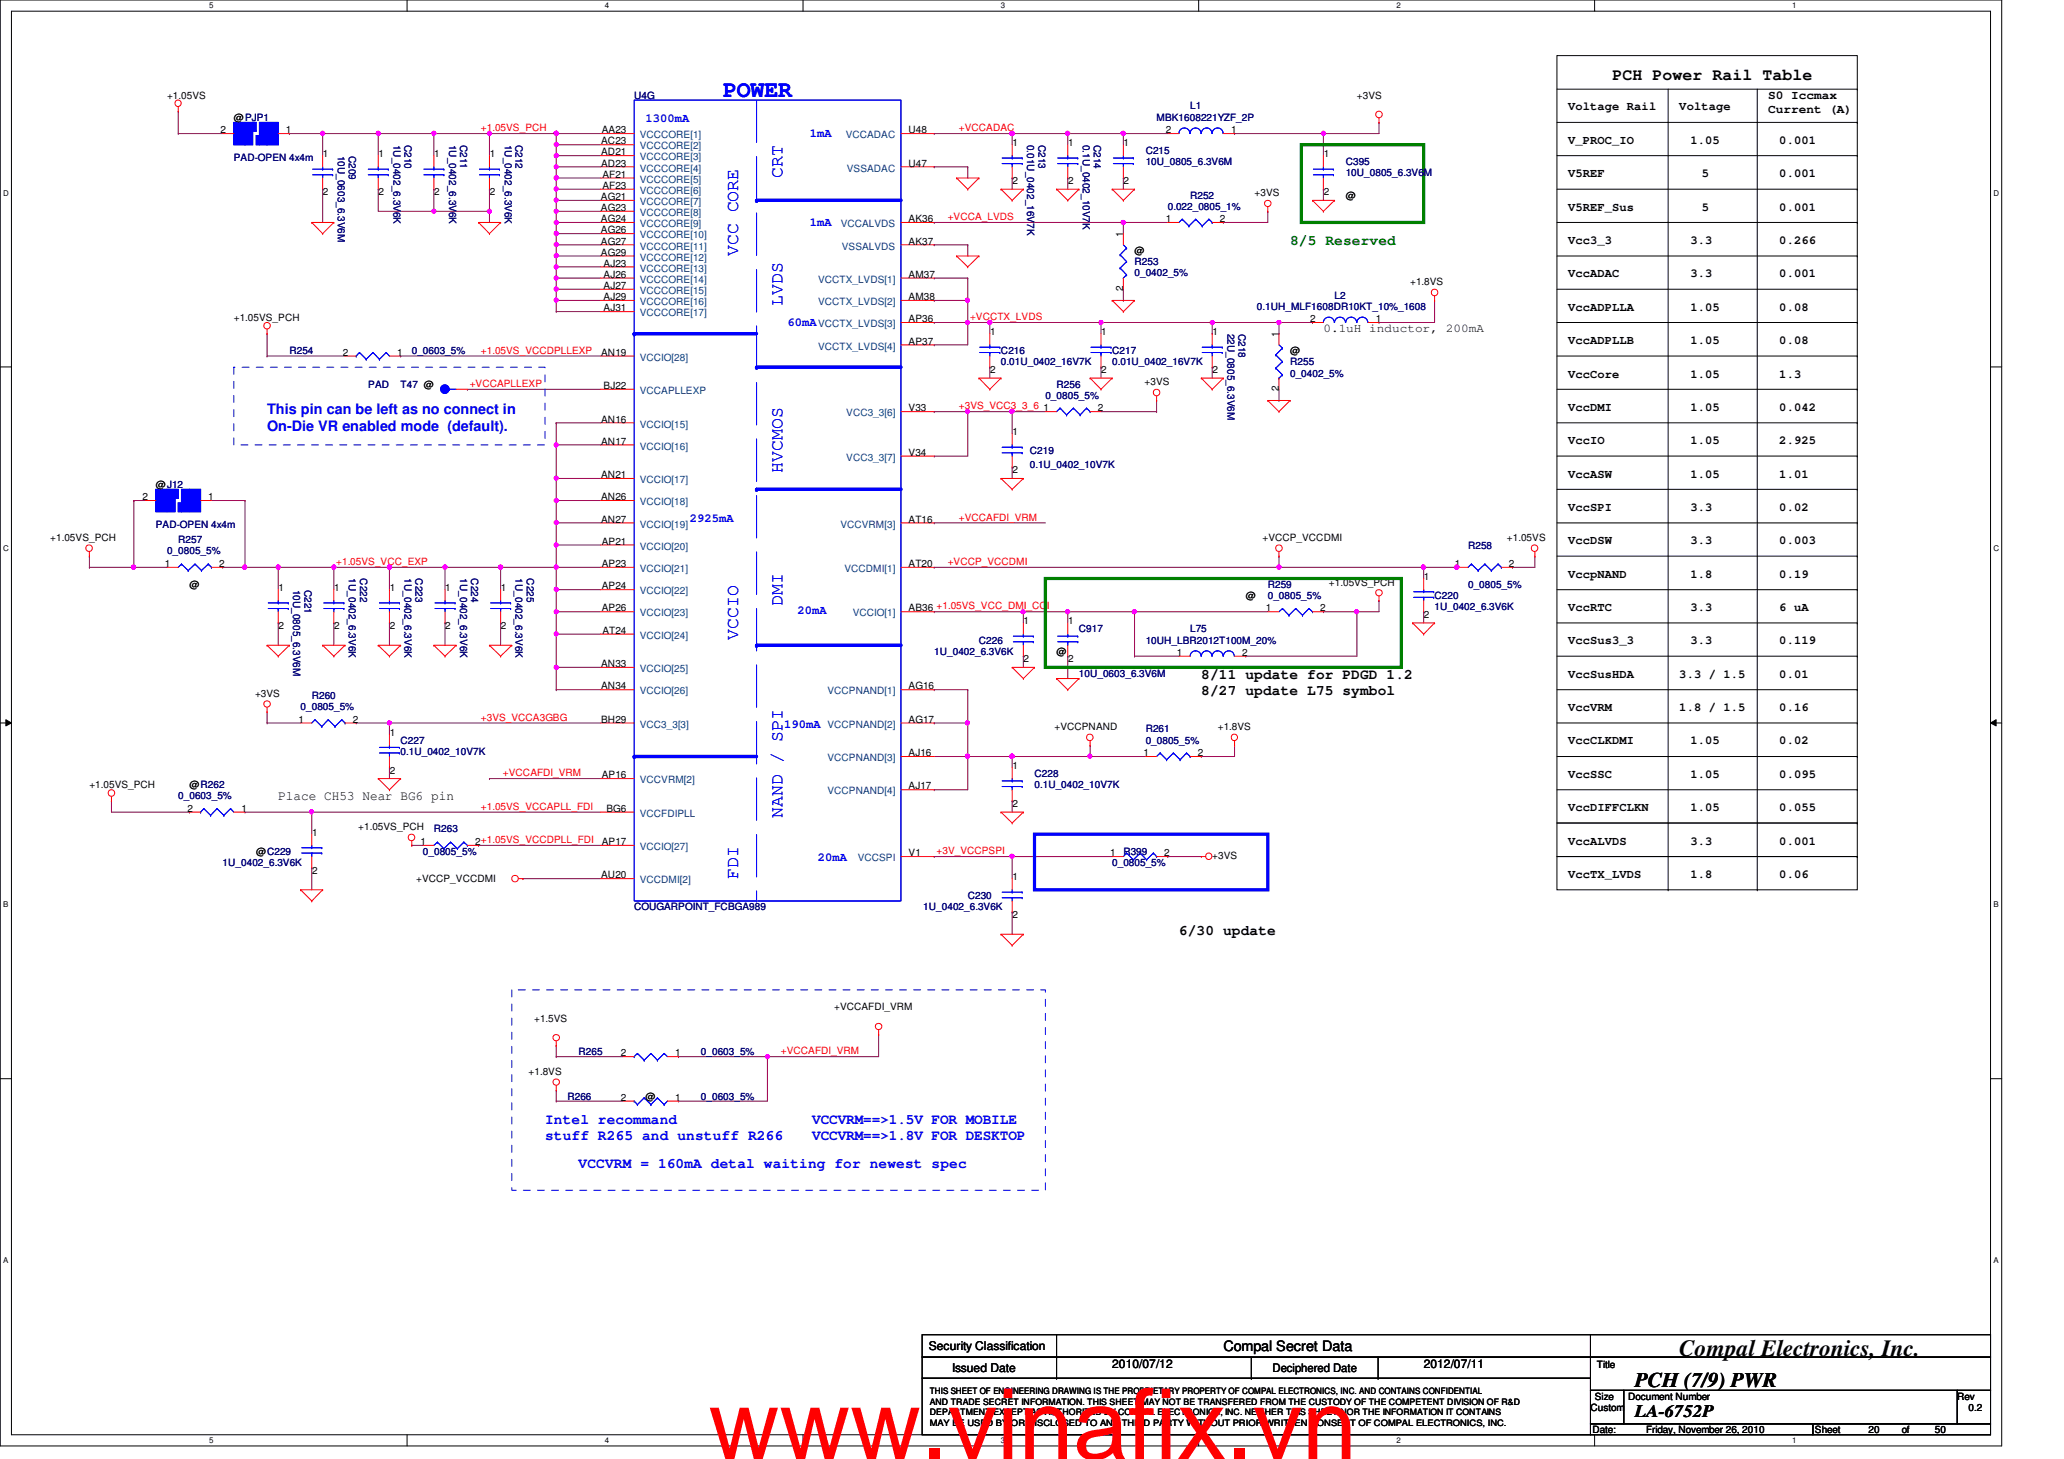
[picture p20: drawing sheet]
<svg xmlns="http://www.w3.org/2000/svg" width="297mm" height="210mm" viewBox="0 0 297 210" stroke-linecap="round" stroke-linejoin="round" font-family="sans-serif">
<defs><g id="words">
<text font-size="14.1" fill="#f00" x="102" y="209.9">www.vinafix.vn</text>
<text font-size="3.3" fill="#00f" x="104.1" y="14">POWER</text>
<text font-size="3.3" x="241.7" y="195.1">Compal Electronics, Inc.</text>
<text font-size="3" x="235.3" y="199.6">PCH (7/9) PWR</text>
<g font-size="2.5" fill="#00f">
<text x="112.6" y="25.6" transform="rotate(-90 112.6 25.6)">CRT</text>
<text x="106.2" y="36.8" transform="rotate(-90 106.2 36.8)">VCC CORE</text>
<text x="112.6" y="44" transform="rotate(-90 112.6 44)">LVDS</text>
<text x="112.6" y="68" transform="rotate(-90 112.6 68)">HVCMOS</text>
<text x="112.6" y="87.2" transform="rotate(-90 112.6 87.2)">DMI</text>
<text x="106.2" y="92" transform="rotate(-90 106.2 92)">VCCIO</text>
<text x="112.6" y="117.6" transform="rotate(-90 112.6 117.6)">NAND / SPI</text>
<text x="106.2" y="126.4" transform="rotate(-90 106.2 126.4)">FDI</text>
</g>
<text font-size="2.5" x="235.3" y="203.9">LA-6752P</text>
<text font-size="2.4" x="232.1" y="11.6">PCH Power Rail Table</text>
<text font-size="2.1" fill="#008000" x="185.7" y="35.3">8/5 Reserved</text>
<g font-size="2.1" fill="#00f">
<text x="38.4" y="59.5">This pin can be left as no connect in</text>
<text x="38.4" y="62">On-Die VR enabled mode (default).</text>
<text x="78.4" y="161.7">Intel recommand</text>
<text x="116.9" y="161.7">VCCVRM==&gt;1.5V FOR MOBILE</text>
<text x="78.4" y="164">stuff R265 and unstuff R266</text>
<text x="116.9" y="164">VCCVRM==&gt;1.8V FOR DESKTOP</text>
<text x="83.3" y="168.1">VCCVRM = 160mA detal waiting for newest spec</text>
</g>
<g font-size="2.1">
<text x="172.9" y="97.7">8/11 update for PDGD 1.2</text>
<text x="172.9" y="100">8/27 update L75 symbol</text>
<text x="169.7" y="134.5">6/30 update</text>
<text x="176.1" y="194.4">Compal Secret Data</text>
</g>
<text font-size="1.9" x="40" y="115.1">Place CH53 Near BG6 pin</text>
<g font-size="1.7" fill="#00f">
<text x="92.9" y="17.5">1300mA</text>
<text x="116.5" y="19.7">1mA</text>
<text x="116.5" y="32.6">1mA</text>
<text x="113.3" y="46.9">60mA</text>
<text x="99.3" y="75.1">2925mA</text>
<text x="114.8" y="88.4">20mA</text>
<text x="112.9" y="104.7">190mA</text>
<text x="117.7" y="123.9">20mA</text>
</g>
<g font-size="1.7">
<text x="225.7" y="15.9">Voltage Rail</text>
<text x="241.7" y="15.9">Voltage</text>
<text x="254.5" y="14.3">S0 Iccmax</text>
<text x="254.5" y="16.3">Current (A)</text>
<text x="225.7" y="20.7">V_PROC_IO</text>
<text x="243.3" y="20.7">1.05</text>
<text x="256.1" y="20.7">0.001</text>
<text x="225.7" y="25.5">V5REF</text>
<text x="244.9" y="25.5">5</text>
<text x="256.1" y="25.5">0.001</text>
<text x="225.7" y="30.3">V5REF_Sus</text>
<text x="225.7" y="35.1">Vcc3_3</text>
<text x="243.3" y="35.1">3.3</text>
<text x="244.9" y="30.3">5</text>
<text x="256.1" y="30.3">0.001</text>
<text x="256.1" y="35.1">0.266</text>
<text x="225.7" y="39.9">VccADAC</text>
<text x="243.3" y="39.9">3.3</text>
<text x="256.1" y="39.9">0.001</text>
<text x="190.5" y="47.8">0.1uH inductor, 200mA</text>
<text x="225.7" y="44.7">VccADPLLA</text>
<text x="243.3" y="44.7">1.05</text>
<text x="256.1" y="44.7">0.08</text>
<text x="225.7" y="49.5">VccADPLLB</text>
<text x="243.3" y="49.5">1.05</text>
<text x="256.1" y="49.5">0.08</text>
<text x="225.7" y="54.3">VccCore</text>
<text x="225.7" y="59.1">VccDMI</text>
<text x="243.3" y="54.3">1.05</text>
<text x="243.3" y="59.1">1.05</text>
<text x="256.1" y="54.3">1.3</text>
<text x="256.1" y="59.1">0.042</text>
<text x="225.7" y="63.9">VccIO</text>
<text x="243.3" y="63.9">1.05</text>
<text x="256.1" y="63.9">2.925</text>
<text x="225.7" y="68.7">VccASW</text>
<text x="243.3" y="68.7">1.05</text>
<text x="256.1" y="68.7">1.01</text>
<text x="225.7" y="73.5">VccSPI</text>
<text x="243.3" y="73.5">3.3</text>
<text x="256.1" y="73.5">0.02</text>
<text x="225.7" y="78.3">VccDSW</text>
<text x="225.7" y="83.1">VccpNAND</text>
<text x="243.3" y="78.3">3.3</text>
<text x="243.3" y="83.1">1.8</text>
<text x="256.1" y="83.1">0.19</text>
<text x="256.1" y="78.3">0.003</text>
<text x="225.7" y="87.9">VccRTC</text>
<text x="243.3" y="87.9">3.3</text>
<text x="256.1" y="87.9">6 uA</text>
<text x="225.7" y="92.7">VccSus3_3</text>
<text x="243.3" y="92.7">3.3</text>
<text x="256.1" y="92.7">0.119</text>
<text x="225.7" y="97.5">VccSusHDA</text>
<text x="241.7" y="97.5">3.3 / 1.5</text>
<text x="256.1" y="97.5">0.01</text>
<text x="225.7" y="102.3">VccVRM</text>
<text x="225.7" y="107.1">VccCLKDMI</text>
<text x="241.7" y="102.3">1.8 / 1.5</text>
<text x="243.3" y="107.1">1.05</text>
<text x="256.1" y="107.1">0.02</text>
<text x="256.1" y="102.3">0.16</text>
<text x="225.7" y="111.9">VccSSC</text>
<text x="243.3" y="111.9">1.05</text>
<text x="256.1" y="111.9">0.095</text>
<text x="225.7" y="116.7">VccDIFFCLKN</text>
<text x="243.3" y="116.7">1.05</text>
<text x="256.1" y="116.7">0.055</text>
<text x="225.7" y="121.5">VccALVDS</text>
<text x="243.3" y="121.5">3.3</text>
<text x="256.1" y="121.5">0.001</text>
<text x="225.7" y="126.3">VccTX_LVDS</text>
<text x="243.3" y="126.3">1.8</text>
<text x="256.1" y="126.3">0.06</text>
<text x="133.7" y="194.3">Security Classification</text>
<text x="137" y="197.3">Issued Date</text>
<text x="160.1" y="196.8">2010/07/12</text>
<text x="183.1" y="197.4">Deciphered Date</text>
<text x="204.9" y="196.8">2012/07/11</text>
</g>
<g font-size="1.4">
<text x="24" y="14.2">+1.05VS</text>
<text x="33.7" y="17.4">@PJP1</text>
<text x="195.3" y="14.2">+3VS</text>
<text x="31.7" y="19.2">2</text>
<text x="41.1" y="19.2">1</text>
<text x="46.5" y="22.6">1</text>
<text x="54.5" y="22.6">1</text>
<text x="62.5" y="22.6">1</text>
<text x="70.5" y="22.6">1</text>
<text x="86.5" y="20.8">AC23</text>
<text x="86.5" y="22.4">AD21</text>
<text x="86.5" y="24">AD23</text>
<text x="86.6" y="19.2">AA23</text>
<text x="130.8" y="19.2">U48</text>
<text x="130.8" y="24">U47</text>
<text x="145.7" y="21">1</text>
<text x="153.7" y="21">1</text>
<text x="161.7" y="21">1</text>
<text x="167.8" y="19.2">2</text>
<text x="177.2" y="19.2">1</text>
<text x="190.5" y="22.6">1</text>
<text x="46.5" y="28.1">2</text>
<text x="54.5" y="28.1">2</text>
<text x="62.5" y="28.1">2</text>
<text x="70.5" y="28.1">2</text>
<text x="86.5" y="28.8">AG21</text>
<text x="86.7" y="25.6">AF21</text>
<text x="86.7" y="27.2">AF23</text>
<text x="145.7" y="26.5">2</text>
<text x="153.7" y="26.5">2</text>
<text x="161.7" y="26.5">2</text>
<text x="180.5" y="28.2">+3VS</text>
<text x="190.5" y="28.1">2</text>
<text x="193.7" y="28.6">@</text>
<text x="86.5" y="30.4">AG23</text>
<text x="86.5" y="32">AG24</text>
<text x="86.5" y="33.6">AG26</text>
<text x="86.5" y="35.2">AG27</text>
<text x="130.8" y="32">AK36</text>
<text x="130.8" y="35.2">AK37</text>
<text x="161.6" y="34.1" transform="rotate(-90 161.6 34.1)">1</text>
<text x="167.8" y="32">1</text>
<text x="175.6" y="32">2</text>
<text x="86.5" y="36.8">AG29</text>
<text x="86.9" y="38.4">AJ23</text>
<text x="86.9" y="40">AJ26</text>
<text x="86.9" y="41.6">AJ27</text>
<text x="130.8" y="40">AM37</text>
<text x="161.6" y="41.9" transform="rotate(-90 161.6 41.9)">2</text>
<text x="163.3" y="36.6">@</text>
<text x="202.9" y="41.1">+1.8VS</text>
<text x="33.7" y="46.2">+1.05VS_PCH</text>
<text x="86.9" y="43.2">AJ29</text>
<text x="86.9" y="44.8">AJ31</text>
<text x="130.8" y="43.2">AM38</text>
<text x="130.8" y="46.4">AP36</text>
<text x="188.5" y="46.4">2</text>
<text x="198" y="46.4">1</text>
<text x="49.4" y="51.2">2</text>
<text x="57.1" y="51.2">1</text>
<text x="86.5" y="51.2">AN19</text>
<text x="130.8" y="49.6">AP37</text>
<text x="142.5" y="48.2">1</text>
<text x="142.5" y="53.7">2</text>
<text x="158.5" y="48.2">1</text>
<text x="158.5" y="53.7">2</text>
<text x="174.5" y="48.2">1</text>
<text x="174.5" y="53.7">2</text>
<text x="184" y="48.5" transform="rotate(-90 184 48.5)">1</text>
<text x="185.7" y="51">@</text>
<text x="86.9" y="56">BJ22</text>
<text x="130.8" y="59.2">V33</text>
<text x="150.2" y="59.2">1</text>
<text x="158" y="59.2">2</text>
<text x="164.7" y="55.5">+3VS</text>
<text x="184" y="56.3" transform="rotate(-90 184 56.3)">2</text>
<text x="86.5" y="60.8">AN16</text>
<text x="86.5" y="64">AN17</text>
<text x="130.8" y="65.6">V34</text>
<text x="145.7" y="62.6">1</text>
<text x="20.5" y="72">2</text>
<text x="22.4" y="70.2">@J12</text>
<text x="30" y="72">1</text>
<text x="86.5" y="68.8">AN21</text>
<text x="86.5" y="72">AN26</text>
<text x="145.7" y="68.1">2</text>
<text x="7.2" y="77.9">+1.05VS_PCH</text>
<text x="86.5" y="75.2">AN27</text>
<text x="130.8" y="75.2">AT16</text>
<text x="181.7" y="77.9">+VCCP_VCCDMI</text>
<text x="216.9" y="77.9">+1.05VS</text>
<text x="23.7" y="81.6">1</text>
<text x="31.5" y="81.6">2</text>
<text x="86.6" y="78.4">AP21</text>
<text x="86.6" y="81.6">AP23</text>
<text x="130.8" y="81.6">AT20</text>
<text x="204.9" y="83.4">1</text>
<text x="209.4" y="81.6">1</text>
<text x="217.2" y="81.6">2</text>
<text x="27.3" y="84.6">@</text>
<text x="40.1" y="85">1</text>
<text x="48.1" y="85">1</text>
<text x="56.1" y="85">1</text>
<text x="64.1" y="85">1</text>
<text x="72.1" y="85">1</text>
<text x="86.6" y="88">AP26</text>
<text x="86.6" y="84.8">AP24</text>
<text x="130.8" y="88">AB36 +1.05VS_VCC_DMI_CCI</text>
<text x="147.3" y="89.8">1</text>
<text x="153.7" y="89.8">1</text>
<text x="179.3" y="86.2">@</text>
<text x="182.2" y="88">1</text>
<text x="190" y="88">2</text>
<text x="191.3" y="84.2">+1.05VS_PCH</text>
<text x="204.9" y="88.9">2</text>
<text x="40.1" y="90.5">2</text>
<text x="48.1" y="90.5">2</text>
<text x="56.1" y="90.5">2</text>
<text x="64.1" y="90.5">2</text>
<text x="72.1" y="90.5">2</text>
<text x="86.5" y="96">AN33</text>
<text x="86.7" y="91.2">AT24</text>
<text x="147.3" y="95.3">2</text>
<text x="152.1" y="94.2">@</text>
<text x="153.7" y="95.3">2</text>
<text x="169.4" y="94.4">1</text>
<text x="178.8" y="94.4">2</text>
<text x="36.7" y="100.2">+3VS</text>
<text x="86.5" y="99.2">AN34</text>
<text x="130.8" y="99.2">AG16</text>
<text x="43" y="104">1</text>
<text x="50.8" y="104">2</text>
<text x="56.1" y="105.8">1</text>
<text x="86.5" y="104">BH29</text>
<text x="130.8" y="104">AG17</text>
<text x="151.8" y="105.1">+VCCPNAND</text>
<text x="175.3" y="105.1">+1.8VS</text>
<text x="12.9" y="113.4">+1.05VS_PCH</text>
<text x="27.3" y="113.4">@R262</text>
<text x="56.1" y="111.3">2</text>
<text x="86.6" y="112">AP16</text>
<text x="130.8" y="113.6">AJ17</text>
<text x="130.8" y="108.8">AJ16</text>
<text x="145.7" y="110.6">1</text>
<text x="164.5" y="108.8">1</text>
<text x="172.4" y="108.8">2</text>
<text x="27" y="116.8">2</text>
<text x="34.8" y="116.8">1</text>
<text x="51.6" y="119.5">+1.05VS_PCH</text>
<text x="87.3" y="116.8">BG6</text>
<text x="145.7" y="116.1">2</text>
<text x="36.9" y="123">@C229</text>
<text x="44.9" y="120.2">1</text>
<text x="44.9" y="125.7">2</text>
<text x="60.5" y="121.6">1</text>
<text x="68.4" y="121.6">2+1.05VS_VCCDPLL_FDI</text>
<text x="86.6" y="121.6">AP17</text>
<text x="130.8" y="123.2">V1</text>
<text x="159.8" y="123.2">1</text>
<text x="167.6" y="123.2">2</text>
<text x="174.5" y="123.6">+3VS</text>
<text x="59.9" y="126.8">+VCCP_VCCDMI</text>
<text x="86.5" y="126.4">AU20</text>
<text x="145.7" y="126.6">1</text>
<text x="145.7" y="132.1">2</text>
<text x="76.9" y="147">+1.5VS</text>
<text x="120.1" y="145.4">+VCCAFDI_VRM</text>
<text x="76.1" y="154.6">+1.8VS</text>
<text x="89.4" y="152">2</text>
<text x="97.2" y="152">1</text>
<text x="89.4" y="158.4">2</text>
<text x="92.9" y="158.2">@</text>
<text x="97.2" y="158.4">1</text>
<text x="229.8" y="196.8">Title</text>
<text x="228.9" y="203">Custom</text>
<text x="229.5" y="201.4">Size</text>
<text x="234.3" y="201.4">Document Number</text>
<text x="281.7" y="201.4">Rev</text>
<text x="283.3" y="203">0.2</text>
<text x="229.2" y="206.2">Date:</text>
<text x="236.9" y="206.2">Friday, November 26, 2010</text>
<text x="261.2" y="206.2">Sheet</text>
<text x="268.9" y="206.2">20</text>
<text x="273.7" y="206.2">of</text>
<text x="278.5" y="206.2">50</text>
</g>
<g font-size="1.4" fill="#000080">
<text x="91.3" y="14.2">U4G</text>
<text x="166.5" y="17.4">MBK1608221YZF_2P</text>
<text x="171.3" y="15.7">L1</text>
<text x="33.7" y="23.1">PAD-OPEN 4x4m</text>
<text x="48.6" y="22.4" transform="rotate(90 48.6 22.4)">10U_0603_6.3V6M</text>
<text x="50.2" y="22.4" transform="rotate(90 50.2 22.4)">C209</text>
<text x="56.6" y="20.8" transform="rotate(90 56.6 20.8)">1U_0402_6.3V6K</text>
<text x="58.2" y="20.8" transform="rotate(90 58.2 20.8)">C210</text>
<text x="64.6" y="20.8" transform="rotate(90 64.6 20.8)">1U_0402_6.3V6K</text>
<text x="66.2" y="20.8" transform="rotate(90 66.2 20.8)">C211</text>
<text x="72.6" y="20.8" transform="rotate(90 72.6 20.8)">1U_0402_6.3V6K</text>
<text x="74.2" y="20.8" transform="rotate(90 74.2 20.8)">C212</text>
<text x="147.8" y="20.8" transform="rotate(90 147.8 20.8)">0.01U_0402_16V7K</text>
<text x="149.4" y="20.8" transform="rotate(90 149.4 20.8)">C213</text>
<text x="155.8" y="20.8" transform="rotate(90 155.8 20.8)">0.1U_0402_10V7K</text>
<text x="157.4" y="20.8" transform="rotate(90 157.4 20.8)">C214</text>
<text x="164.9" y="22.2">C215</text>
<text x="164.9" y="23.7">10U_0805_6.3V6M</text>
<text x="193.7" y="23.7">C395</text>
<text x="171.3" y="28.6">R252</text>
<text x="193.7" y="25.4">10U_0805_6.3V6M</text>
<text x="168.1" y="30.2">0.022_0805_1%</text>
<text x="163.3" y="38.2">R253</text>
<text x="163.3" y="39.8">0_0402_5%</text>
<text x="180.9" y="44.6">0.1UH_MLF1608DR10KT_10%_1608</text>
<text x="192.1" y="43">L2</text>
<text x="41.7" y="51">R254</text>
<text x="59.3" y="51">0_0603_5%</text>
<text x="144.1" y="51">C216</text>
<text x="144.1" y="52.6">0.01U_0402_16V7K</text>
<text x="160.1" y="51">C217</text>
<text x="160.1" y="52.6">0.01U_0402_16V7K</text>
<text x="176.7" y="48" transform="rotate(90 176.7 48)">22U_0805_6.3V6M</text>
<text x="178.2" y="48" transform="rotate(90 178.2 48)">C218</text>
<text x="185.7" y="52.6">R255</text>
<text x="53" y="55.8">PAD</text>
<text x="57.7" y="55.8">T47 @</text>
<text x="150.4" y="57.4">0_0805_5%</text>
<text x="152.1" y="55.8">R256</text>
<text x="185.7" y="54.2">0_0402_5%</text>
<text x="148.2" y="65.4">C219</text>
<text x="148.2" y="67.3">0.1U_0402_10V7K</text>
<text x="22.4" y="75.9">PAD-OPEN 4x4m</text>
<text x="24" y="79.8">0_0805_5%</text>
<text x="25.7" y="78.2">R257</text>
<text x="50.2" y="83.2" transform="rotate(90 50.2 83.2)">1U_0402_6.3V6K</text>
<text x="51.8" y="83.2" transform="rotate(90 51.8 83.2)">C222</text>
<text x="58.2" y="83.2" transform="rotate(90 58.2 83.2)">1U_0402_6.3V6K</text>
<text x="59.8" y="83.2" transform="rotate(90 59.8 83.2)">C223</text>
<text x="66.2" y="83.2" transform="rotate(90 66.2 83.2)">1U_0402_6.3V6K</text>
<text x="67.8" y="83.2" transform="rotate(90 67.8 83.2)">C224</text>
<text x="74.2" y="83.2" transform="rotate(90 74.2 83.2)">1U_0402_6.3V6K</text>
<text x="75.8" y="83.2" transform="rotate(90 75.8 83.2)">C225</text>
<text x="211.3" y="79">R258</text>
<text x="42.2" y="84.8" transform="rotate(90 42.2 84.8)">10U_0805_6.3V6M</text>
<text x="43.8" y="84.8" transform="rotate(90 43.8 84.8)">C221</text>
<text x="182.5" y="84.6">R259</text>
<text x="182.5" y="86.2">0_0805_5%</text>
<text x="206.5" y="86.2">C220</text>
<text x="206.5" y="87.8">1U_0402_6.3V6K</text>
<text x="211.3" y="84.6">0_0805_5%</text>
<text x="134.4" y="94.2">1U_0402_6.3V6K</text>
<text x="140.9" y="92.6">C226</text>
<text x="155.3" y="91">C917</text>
<text x="164.9" y="92.6">10UH_LBR2012T100M_20%</text>
<text x="171.3" y="91">L75</text>
<text x="44.9" y="100.6">R260</text>
<text x="155.3" y="97.4">10U_0603_6.3V6M</text>
<text x="43.3" y="102.2">0_0805_5%</text>
<text x="57.7" y="107">C227</text>
<text x="164.9" y="105.4">R261</text>
<text x="164.9" y="107">0_0805_5%</text>
<text x="57.7" y="108.6">0.1U_0402_10V7K</text>
<text x="148.9" y="111.8">C228</text>
<text x="148.9" y="113.4">0.1U_0402_10V7K</text>
<text x="25.7" y="115">0_0603_5%</text>
<text x="62.4" y="119.8">R263</text>
<text x="32" y="124.6">1U_0402_6.3V6K</text>
<text x="60.9" y="123">0_0805_5%</text>
<text x="160.1" y="124.6">0_0805_5%</text>
<text x="161.7" y="123">R399</text>
<text x="91.3" y="131">COUGARPOINT_FCBGA989</text>
<text x="132.9" y="131">1U_0402_6.3V6K</text>
<text x="139.3" y="129.4">C230</text>
<text x="83.3" y="151.8">R265</text>
<text x="100.9" y="151.8">0_0603_5%</text>
<text x="81.7" y="158.2">R266</text>
<text x="100.9" y="158.2">0_0603_5%</text>
</g>
<g font-size="1.4" fill="#f00">
<text x="69.2" y="18.9">+1.05VS_PCH</text>
<text x="138" y="18.9">+VCCADAC</text>
<text x="136.4" y="31.7">+VCCA_LVDS</text>
<text x="139.6" y="46.1">+VCCTX_LVDS</text>
<text x="69.2" y="50.9">+1.05VS_VCCDPLLEXP</text>
<text x="67.6" y="55.7">+VCCAPLLEXP</text>
<text x="138" y="58.9">+3VS_VCC3_3_6</text>
<text x="138" y="74.9">+VCCAFDI_VRM</text>
<text x="48.4" y="81.3">+1.05VS_VCC_EXP</text>
<text x="136.4" y="81.3">+VCCP_VCCDMI</text>
<text x="69.2" y="103.7">+3VS_VCCA3GBG</text>
<text x="72.4" y="111.7">+VCCAFDI_VRM</text>
<text x="69.2" y="116.5">+1.05VS_VCCAPLL_FDI</text>
<text x="134.8" y="122.9">+3V_VCCPSPI</text>
<text x="112.4" y="151.7">+VCCAFDI_VRM</text>
</g>
<g font-size="1.4" fill="#004080">
<text x="92.1" y="19.9">VCCCORE[1]</text>
<text x="92.1" y="21.5">VCCCORE[2]</text>
<text x="92.1" y="23.1">VCCCORE[3]</text>
<text x="121.7" y="19.9">VCCADAC</text>
<text x="92.1" y="24.7">VCCCORE[4]</text>
<text x="92.1" y="26.3">VCCCORE[5]</text>
<text x="92.1" y="27.9">VCCCORE[6]</text>
<text x="92.1" y="29.5">VCCCORE[7]</text>
<text x="121.9" y="24.7">VSSADAC</text>
<text x="92.1" y="31.1">VCCCORE[8]</text>
<text x="92.1" y="32.7">VCCCORE[9]</text>
<text x="92.1" y="34.3">VCCCORE[10]</text>
<text x="92.1" y="35.9">VCCCORE[11]</text>
<text x="121" y="32.7">VCCALVDS</text>
<text x="121.2" y="35.9">VSSALVDS</text>
<text x="92.1" y="37.5">VCCCORE[12]</text>
<text x="92.1" y="39.1">VCCCORE[13]</text>
<text x="92.1" y="40.7">VCCCORE[14]</text>
<text x="117.7" y="40.7">VCCTX_LVDS[1]</text>
<text x="92.1" y="42.3">VCCCORE[15]</text>
<text x="92.1" y="43.9">VCCCORE[16]</text>
<text x="92.1" y="45.5">VCCCORE[17]</text>
<text x="117.7" y="43.9">VCCTX_LVDS[2]</text>
<text x="117.7" y="47.1">VCCTX_LVDS[3]</text>
<text x="92.1" y="51.9">VCCIO[28]</text>
<text x="117.7" y="50.3">VCCTX_LVDS[4]</text>
<text x="92.1" y="56.7">VCCAPLLEXP</text>
<text x="121.8" y="59.9">VCC3_3[6]</text>
<text x="92.1" y="61.5">VCCIO[15]</text>
<text x="92.1" y="64.7">VCCIO[16]</text>
<text x="92.1" y="69.5">VCCIO[17]</text>
<text x="121.8" y="66.3">VCC3_3[7]</text>
<text x="92.1" y="72.7">VCCIO[18]</text>
<text x="92.1" y="75.9">VCCIO[19]</text>
<text x="120.9" y="75.9">VCCVRM[3]</text>
<text x="92.1" y="79.1">VCCIO[20]</text>
<text x="92.1" y="82.3">VCCIO[21]</text>
<text x="121.5" y="82.3">VCCDMI[1]</text>
<text x="92.1" y="88.7">VCCIO[23]</text>
<text x="92.1" y="85.5">VCCIO[22]</text>
<text x="122.7" y="88.7">VCCIO[1]</text>
<text x="92.1" y="91.9">VCCIO[24]</text>
<text x="92.1" y="96.7">VCCIO[25]</text>
<text x="92.1" y="99.9">VCCIO[26]</text>
<text x="119.1" y="99.9">VCCPNAND[1]</text>
<text x="92.1" y="104.7">VCC3_3[3]</text>
<text x="119.1" y="104.7">VCCPNAND[2]</text>
<text x="92.1" y="112.7">VCCVRM[2]</text>
<text x="119.1" y="109.5">VCCPNAND[3]</text>
<text x="92.1" y="117.5">VCCFDIPLL</text>
<text x="119.1" y="114.3">VCCPNAND[4]</text>
<text x="92.1" y="122.3">VCCIO[27]</text>
<text x="123.4" y="123.9">VCCSPI</text>
<text x="92.1" y="127.1">VCCDMI[2]</text>
</g>
<g font-size="1.3">
<text x="133.8" y="203.6">DEPARTMENT EXCEPT AS AUTHORIZED BY COMPAL ELECTRONICS, INC. NEITHER THIS SHEET NOR THE INFORMATION IT CONTAINS</text>
<text x="133.8" y="200.6">THIS SHEET OF ENGINEERING DRAWING IS THE PROPRIETARY PROPERTY OF COMPAL ELECTRONICS, INC. AND CONTAINS CONFIDENTIAL</text>
<text x="133.8" y="202.1">AND TRADE SECRET INFORMATION. THIS SHEET MAY NOT BE TRANSFERED FROM THE CUSTODY OF THE COMPETENT DIVISION OF R&amp;D</text>
<text x="133.8" y="205.1">MAY BE USED BY OR DISCLOSED TO ANY THIRD PARTY WITHOUT PRIOR WRITTEN CONSENT OF COMPAL ELECTRONICS, INC.</text>
</g>
<g font-size="1.1">
<text x="30.1" y="1.1">5</text>
<text x="87" y="1.1">4</text>
<text x="144" y="1.1">3</text>
<text x="201" y="1.1">2</text>
<text x="257.9" y="1.1">1</text>
<text x=".5" y="28.2">D</text>
<text x="286.9" y="28.2">D</text>
<text x=".5" y="79.3">C</text>
<text x="286.9" y="79.3">C</text>
<text x=".5" y="130.6">B</text>
<text x="286.9" y="130.6">B</text>
<text x=".5" y="181.7">A</text>
<text x="286.9" y="181.7">A</text>
<text x="30.1" y="207.6">5</text>
<text x="87" y="207.6">4</text>
<text x="144" y="207.6">3</text>
<text x="201" y="207.6">2</text>
<text x="257.9" y="207.6">1</text>
</g>
</g></defs>
<path d="M0 0h288.1v208h-288.1zM1.6 1.6h284.9v204.8h-284.9z" fill="none" stroke="#000" stroke-width=".14"/>
<g fill="#fff">
<path d="M30.1 .2h.6v1.2h-.6z"/>
<path d="M30.1 206.6h.6v1.2h-.6z"/>
</g>
<path d="M58.6 0v1.6M58.6 206.4v1.6" fill="none" stroke="#000" stroke-width=".14"/>
<g fill="#fff">
<path d="M87 .2h.6v1.2h-.6z"/>
<path d="M87 206.6h.6v1.2h-.6z"/>
</g>
<path d="M115.6 0v1.6M115.6 206.4v1.6" fill="none" stroke="#000" stroke-width=".14"/>
<g fill="#fff">
<path d="M144 .2h.6v1.2h-.6z"/>
<path d="M144 206.6h.6v1.2h-.6z"/>
</g>
<path d="M172.5 0v1.6M172.5 206.4v1.6" fill="none" stroke="#000" stroke-width=".14"/>
<g fill="#fff">
<path d="M201 .2h.5v1.2h-.5z"/>
<path d="M201 206.6h.5v1.2h-.5z"/>
</g>
<path d="M229.5 0v1.6M229.5 206.4v1.6" fill="none" stroke="#000" stroke-width=".14"/>
<g fill="#fff">
<path d="M257.9 .2h.6v1.2h-.6z"/>
<path d="M257.9 206.6h.6v1.2h-.6z"/>
<path d="M.5 27.2h.7v1.2h-.7z"/>
<path d="M286.9 27.2h.8v1.2h-.8z"/>
<path d="M.5 78.4h.7v1.1h-.7z"/>
<path d="M286.9 78.4h.8v1.1h-.8z"/>
</g>
<path d="M0 52.8h1.6M286.5 52.8h1.6" fill="none" stroke="#000" stroke-width=".14"/>
<g fill="#fff">
<path d="M.5 129.6h.7v1.2h-.7z"/>
<path d="M286.9 129.6h.7v1.2h-.7z"/>
</g>
<path d="M0 104h1.6M.8 103.5l.8 .5-.8 .4zM286.5 104l.8-.5v.9zM286.5 104h1.6" fill="none" stroke="#000" stroke-width=".14"/>
<path d="M.8 103.5l.8 .5-.8 .4zM286.5 104l.8-.5v.9z" fill="#000"/>
<g fill="#fff">
<path d="M.5 180.8h.7v1.1h-.7z"/>
<path d="M286.9 180.8h.7v1.1h-.7z"/>
</g>
<path d="M0 155.2h1.6M286.5 155.2h1.6" fill="none" stroke="#000" stroke-width=".14"/>
<path d="M110.4 152h.1M110.4 152v6.4M110.4 152h16" fill="none" stroke="#800040" stroke-width=".14"/>
<circle cx="110.4" cy="152" r=".3" fill="#f0f"/>
<circle cx="110.4" cy="152" r=".3" fill="none" stroke="#f0f" stroke-width=".14"/>
<g fill="none" stroke="#800040" stroke-width=".14">
<path d="M25.7 16h.1M25.7 16v3.2M80 19.2h.1M80 19.2h6.4M80 41.6h.1M80 41.6h6.4M80 150.4h.1M80 152h.1M80 156.8h.1M80 158.4h.1M80 158.4h9.7M80 150.4v1.6"/>
<path d="M80 156.8v1.6M80 152h9.7M97.7 158.4h.1M97.7 152h.1M97.7 158.4h12.7M97.7 152h12.7M126.4 148.8h.1M126.4 148.8v3.2"/>
</g>
<circle cx="80" cy="19.2" r=".3" fill="#f0f"/>
<circle cx="80" cy="19.2" r=".3" fill="none" stroke="#f0f" stroke-width=".14"/>
<path d="M80 40h.1M80 40h6.4M80 40v1.6" fill="none" stroke="#800040" stroke-width=".14"/>
<circle cx="80" cy="41.6" r=".31" fill="#f0f"/>
<circle cx="80" cy="41.6" r=".31" fill="none" stroke="#f0f" stroke-width=".14"/>
<circle cx="80" cy="40" r=".3" fill="#f0f"/>
<circle cx="80" cy="40" r=".3" fill="none" stroke="#f0f" stroke-width=".14"/>
<path d="M54.4 19.2h.1M54.4 19.2h8M62.4 19.2h.1M62.4 19.2v3.2M62.4 27.2h.1M62.4 27.2v3.2M80 38.4h.1M80 38.4h6.4" fill="none" stroke="#800040" stroke-width=".14"/>
<circle cx="54.4" cy="19.2" r=".3" fill="#f0f"/>
<circle cx="54.4" cy="19.2" r=".3" fill="none" stroke="#f0f" stroke-width=".14"/>
<path d="M80 36.8h.1M80 36.8h6.4M80 36.8v1.6" fill="none" stroke="#800040" stroke-width=".14"/>
<circle cx="80" cy="36.8" r=".3" fill="#f0f"/>
<circle cx="80" cy="36.8" r=".3" fill="none" stroke="#f0f" stroke-width=".14"/>
<path d="M80 35.2h.1M80 35.2h6.4M80 35.2v1.6" fill="none" stroke="#800040" stroke-width=".14"/>
<circle cx="80" cy="35.2" r=".3" fill="#f0f"/>
<circle cx="80" cy="35.2" r=".3" fill="none" stroke="#f0f" stroke-width=".14"/>
<path d="M80 33.6h.1M80 33.6h6.4M80 33.6v1.6" fill="none" stroke="#800040" stroke-width=".14"/>
<circle cx="80" cy="33.6" r=".31" fill="#f0f"/>
<circle cx="80" cy="33.6" r=".31" fill="none" stroke="#f0f" stroke-width=".14"/>
<path d="M80 32h.1M80 32h6.4M80 32v1.6" fill="none" stroke="#800040" stroke-width=".14"/>
<circle cx="80" cy="32" r=".3" fill="#f0f"/>
<circle cx="80" cy="32" r=".3" fill="none" stroke="#f0f" stroke-width=".14"/>
<path d="M46.4 19.2h.1M46.4 19.2h8M80 30.4h.1M80 30.4h6.4" fill="none" stroke="#800040" stroke-width=".14"/>
<circle cx="46.4" cy="19.2" r=".3" fill="#f0f"/>
<circle cx="46.4" cy="19.2" r=".3" fill="none" stroke="#f0f" stroke-width=".14"/>
<path d="M80 30.4h.1M80 30.4v1.6" fill="none" stroke="#800040" stroke-width=".14"/>
<circle cx="80" cy="30.4" r=".3" fill="#f0f"/>
<circle cx="80" cy="30.4" r=".3" fill="none" stroke="#f0f" stroke-width=".14"/>
<path d="M46.4 27.2h.1M46.4 27.2v4.8M80 28.8h.1M80 28.8h6.4M80 28.8v1.6" fill="none" stroke="#800040" stroke-width=".14"/>
<circle cx="80" cy="28.8" r=".3" fill="#f0f"/>
<circle cx="80" cy="28.8" r=".3" fill="none" stroke="#f0f" stroke-width=".14"/>
<path d="M46.4 19.2h.1M46.4 19.2v3.2M80 27.2h.1M80 27.2h6.4M80 27.2v1.6" fill="none" stroke="#800040" stroke-width=".14"/>
<circle cx="80" cy="27.2" r=".3" fill="#f0f"/>
<circle cx="80" cy="27.2" r=".3" fill="none" stroke="#f0f" stroke-width=".14"/>
<path d="M80 25.6h.1M80 25.6h6.4M80 25.6v1.6M38.4 48h.1M38.4 48v3.2" fill="none" stroke="#800040" stroke-width=".14"/>
<circle cx="80" cy="25.6" r=".31" fill="#f0f"/>
<circle cx="80" cy="25.6" r=".31" fill="none" stroke="#f0f" stroke-width=".14"/>
<path d="M80 24h.1M80 24h6.4" fill="none" stroke="#800040" stroke-width=".14"/>
<circle cx="80" cy="24" r=".3" fill="#f0f"/>
<circle cx="80" cy="24" r=".3" fill="none" stroke="#f0f" stroke-width=".14"/>
<path d="M80 24h.1M80 22.4h.1M80 20.8h.1M80 20.8v1.6M80 24v1.6M80 22.4h6.4M80 20.8h6.4" fill="none" stroke="#800040" stroke-width=".14"/>
<circle cx="80" cy="20.8" r=".3" fill="#f0f"/>
<circle cx="80" cy="20.8" r=".3" fill="none" stroke="#f0f" stroke-width=".14"/>
<path d="M67.3 56h.1M67.3 56h19.1M80 41.6h.1M80 41.6v1.6" fill="none" stroke="#800040" stroke-width=".14"/>
<circle cx="80" cy="43.2" r=".3" fill="#f0f"/>
<circle cx="80" cy="43.2" r=".3" fill="none" stroke="#f0f" stroke-width=".14"/>
<path d="M80 75.2h.1M80 78.4h.1M80 75.2h6.4M80 78.4v3.2M80 81.6h.1M80 81.6h6.4" fill="none" stroke="#800040" stroke-width=".14"/>
<circle cx="80" cy="78.4" r=".3" fill="#f0f"/>
<circle cx="80" cy="78.4" r=".3" fill="none" stroke="#f0f" stroke-width=".14"/>
<path d="M80 78.4h.1M80 78.4h6.4M80 81.6h.1M80 81.6v3.2" fill="none" stroke="#800040" stroke-width=".14"/>
<circle cx="80" cy="81.6" r=".31" fill="#f0f"/>
<circle cx="80" cy="81.6" r=".31" fill="none" stroke="#f0f" stroke-width=".14"/>
<path d="M80 19.2h.1M80 19.2v1.6" fill="none" stroke="#800040" stroke-width=".14"/>
<circle cx="80" cy="19.2" r=".3" fill="#f0f"/>
<circle cx="80" cy="19.2" r=".3" fill="none" stroke="#f0f" stroke-width=".14"/>
<path d="M80 68.8h.1M80 72h.1M80 68.8h6.4M80 72v3.2" fill="none" stroke="#800040" stroke-width=".14"/>
<circle cx="80" cy="72" r=".3" fill="#f0f"/>
<circle cx="80" cy="72" r=".3" fill="none" stroke="#f0f" stroke-width=".14"/>
<path d="M80 72h.1M80 75.2h.1M80 72h6.4M80 75.2v3.2" fill="none" stroke="#800040" stroke-width=".14"/>
<circle cx="80" cy="75.2" r=".3" fill="#f0f"/>
<circle cx="80" cy="75.2" r=".3" fill="none" stroke="#f0f" stroke-width=".14"/>
<path d="M80 64h.1M80 68.8h.1M80 64h6.4M80 68.8v3.2" fill="none" stroke="#800040" stroke-width=".14"/>
<circle cx="80" cy="68.8" r=".3" fill="#f0f"/>
<circle cx="80" cy="68.8" r=".3" fill="none" stroke="#f0f" stroke-width=".14"/>
<path d="M70.4 19.2h.1M70.4 19.2h9.6" fill="none" stroke="#800040" stroke-width=".14"/>
<circle cx="70.4" cy="19.2" r=".3" fill="#f0f"/>
<circle cx="70.4" cy="19.2" r=".3" fill="none" stroke="#f0f" stroke-width=".14"/>
<path d="M80 60.8h.1M80 60.8v3.2M80 60.8h6.4M80 99.2h.1M80 91.2h.1M80 96h.1M80 96v3.2M80 99.2h6.4M80 91.2h6.4" fill="none" stroke="#800040" stroke-width=".14"/>
<circle cx="80" cy="96" r=".3" fill="#f0f"/>
<circle cx="80" cy="96" r=".3" fill="none" stroke="#f0f" stroke-width=".14"/>
<path d="M80 96h.1M80 84.8h.1M80 88h.1M80 96h6.4M80 84.8h6.4M80 88v3.2" fill="none" stroke="#800040" stroke-width=".14"/>
<circle cx="80" cy="88" r=".3" fill="#f0f"/>
<circle cx="80" cy="88" r=".3" fill="none" stroke="#f0f" stroke-width=".14"/>
<path d="M80 88h.1M80 91.2h.1M80 88h6.4M80 91.2v4.8" fill="none" stroke="#800040" stroke-width=".14"/>
<circle cx="80" cy="91.2" r=".3" fill="#f0f"/>
<circle cx="80" cy="91.2" r=".3" fill="none" stroke="#f0f" stroke-width=".14"/>
<path d="M80 84.8h.1M80 84.8v3.2" fill="none" stroke="#800040" stroke-width=".14"/>
<circle cx="80" cy="84.8" r=".3" fill="#f0f"/>
<circle cx="80" cy="84.8" r=".3" fill="none" stroke="#f0f" stroke-width=".14"/>
<path d="M62.4 19.2h.1M62.4 19.2h8M70.4 19.2h.1M70.4 19.2v3.2M70.4 30.4h.1M70.4 30.4v1.6M72 81.6h.1M72 81.6h8" fill="none" stroke="#800040" stroke-width=".14"/>
<circle cx="62.4" cy="19.2" r=".3" fill="#f0f"/>
<circle cx="62.4" cy="19.2" r=".3" fill="none" stroke="#f0f" stroke-width=".14"/>
<g fill="none" stroke="#800040" stroke-width=".14">
<path d="M40 89.6h.1M40 89.6v3.2M48 89.6h.1M48 89.6v3.2M56 89.6h.1M56 89.6v3.2M64 89.6h.1M64 81.6h.1M64 89.6v3.2M64 81.6h8M72 89.6h.1M72 81.6h.1"/>
<path d="M72 81.6v3.2M72 89.6v3.2M44.9 116.8h.1M44.9 116.8v3.2M44.9 124.8h.1M44.9 124.8v3.2"/>
</g>
<circle cx="72" cy="81.6" r=".31" fill="#f0f"/>
<circle cx="72" cy="81.6" r=".31" fill="none" stroke="#f0f" stroke-width=".14"/>
<path d="M56 81.6h.1M56 81.6h8M64 81.6h.1M64 81.6v3.2" fill="none" stroke="#800040" stroke-width=".14"/>
<circle cx="64" cy="81.6" r=".31" fill="#f0f"/>
<circle cx="64" cy="81.6" r=".31" fill="none" stroke="#f0f" stroke-width=".14"/>
<path d="M48 81.6h.1M48 81.6h8M56 81.6h.1M56 81.6v3.2" fill="none" stroke="#800040" stroke-width=".14"/>
<circle cx="56" cy="81.6" r=".31" fill="#f0f"/>
<circle cx="56" cy="81.6" r=".31" fill="none" stroke="#f0f" stroke-width=".14"/>
<path d="M40 81.6h.1M40 81.6h8M48 81.6h.1M48 81.6v3.2" fill="none" stroke="#800040" stroke-width=".14"/>
<circle cx="48" cy="81.6" r=".31" fill="#f0f"/>
<circle cx="48" cy="81.6" r=".31" fill="none" stroke="#f0f" stroke-width=".14"/>
<path d="M40 81.6h.1M40 81.6v3.2" fill="none" stroke="#800040" stroke-width=".14"/>
<circle cx="40" cy="81.6" r=".31" fill="#f0f"/>
<circle cx="40" cy="81.6" r=".31" fill="none" stroke="#f0f" stroke-width=".14"/>
<path d="M54.4 30.4h8M62.4 30.4h.1M70.4 27.2h.1M70.4 27.2v3.2" fill="none" stroke="#800040" stroke-width=".14"/>
<circle cx="62.4" cy="30.4" r=".3" fill="#f0f"/>
<circle cx="62.4" cy="30.4" r=".3" fill="none" stroke="#f0f" stroke-width=".14"/>
<path d="M62.4 30.4h8M70.4 30.4h.1" fill="none" stroke="#800040" stroke-width=".14"/>
<circle cx="70.4" cy="30.4" r=".3" fill="#f0f"/>
<circle cx="70.4" cy="30.4" r=".3" fill="none" stroke="#f0f" stroke-width=".14"/>
<path d="M80 38.4h.1M80 38.4v1.6M70.4 112h.1M70.4 112h16" fill="none" stroke="#800040" stroke-width=".14"/>
<circle cx="80" cy="38.4" r=".3" fill="#f0f"/>
<circle cx="80" cy="38.4" r=".3" fill="none" stroke="#f0f" stroke-width=".14"/>
<path d="M80 64h.1M80 64v4.8" fill="none" stroke="#800040" stroke-width=".14"/>
<circle cx="80" cy="64" r=".3" fill="#f0f"/>
<circle cx="80" cy="64" r=".3" fill="none" stroke="#f0f" stroke-width=".14"/>
<path d="M80 22.4h.1M80 22.4v1.6" fill="none" stroke="#800040" stroke-width=".14"/>
<circle cx="80" cy="22.4" r=".3" fill="#f0f"/>
<circle cx="80" cy="22.4" r=".3" fill="none" stroke="#f0f" stroke-width=".14"/>
<path d="M54.4 19.2h.1M54.4 19.2v3.2M54.4 27.2h.1M54.4 27.2v3.2M44.9 116.8h.1M44.9 116.8h41.5" fill="none" stroke="#800040" stroke-width=".14"/>
<circle cx="44.8" cy="116.8" r=".3" fill="#f0f"/>
<circle cx="44.8" cy="116.8" r=".3" fill="none" stroke="#f0f" stroke-width=".14"/>
<g fill="none" stroke="#800040" stroke-width=".14">
<path d="M134.4 19.2h.1M134.4 19.2h11.3M134.4 24h.1M134.4 24h4.9M139.3 24h.1M139.3 24v1.6M80 44.8h.1M80 43.2h.1M80 44.8h6.4M80 43.2v1.6M80 43.2h6.4M147.3 94.4h.1"/>
<path d="M147.3 94.4v1.6M145.7 108.8h.1M145.7 108.8v1.6"/>
</g>
<circle cx="145.7" cy="19.2" r=".31" fill="#f0f"/>
<circle cx="145.7" cy="19.2" r=".31" fill="none" stroke="#f0f" stroke-width=".14"/>
<path d="M153.7 19.2h.1M153.7 19.2h8M147.3 88h.1M147.3 88v1.6" fill="none" stroke="#800040" stroke-width=".14"/>
<circle cx="153.7" cy="19.2" r=".31" fill="#f0f"/>
<circle cx="153.7" cy="19.2" r=".31" fill="none" stroke="#f0f" stroke-width=".14"/>
<path d="M134.4 35.2h.1M134.4 35.2h4.9M161.7 32h.1M161.7 32h6.4M134.4 75.2h.1M134.4 75.2h16" fill="none" stroke="#800040" stroke-width=".14"/>
<circle cx="161.7" cy="32" r=".31" fill="#f0f"/>
<circle cx="161.7" cy="32" r=".31" fill="none" stroke="#f0f" stroke-width=".14"/>
<path d="M134.4 43.2h.1M134.4 43.2h4.9" fill="none" stroke="#800040" stroke-width=".14"/>
<circle cx="139.2" cy="43.2" r=".3" fill="#f0f"/>
<circle cx="139.2" cy="43.2" r=".3" fill="none" stroke="#f0f" stroke-width=".14"/>
<path d="M134.4 49.6h.1M134.4 46.4h.1M134.4 49.6h4.9M134.4 46.4h4.9" fill="none" stroke="#800040" stroke-width=".14"/>
<circle cx="139.2" cy="46.4" r=".3" fill="#f0f"/>
<circle cx="139.2" cy="46.4" r=".3" fill="none" stroke="#f0f" stroke-width=".14"/>
<path d="M134.4 59.2h.1M134.4 59.2h11.3M139.3 59.2h.1M139.3 59.2v6.4h-4.9M134.4 65.6h.1" fill="none" stroke="#800040" stroke-width=".14"/>
<circle cx="145.7" cy="59.2" r=".31" fill="#f0f"/>
<circle cx="145.7" cy="59.2" r=".31" fill="none" stroke="#f0f" stroke-width=".14"/>
<circle cx="139.2" cy="59.2" r=".3" fill="#f0f"/>
<circle cx="139.2" cy="59.2" r=".3" fill="none" stroke="#f0f" stroke-width=".14"/>
<path d="M145.7 59.2h.1M145.7 59.2v3.2M145.7 67.2h.1M145.7 67.2v1.6M139.3 104h.1M139.3 104v4.8" fill="none" stroke="#800040" stroke-width=".14"/>
<circle cx="139.2" cy="104" r=".3" fill="#f0f"/>
<circle cx="139.2" cy="104" r=".3" fill="none" stroke="#f0f" stroke-width=".14"/>
<path d="M134.4 99.2h.1M134.4 99.2h4.9M204.9 81.6h.1M204.9 88h.1M204.9 81.6v1.6M204.9 88v1.6M134.4 113.6h.1M134.4 113.6h4.9M134.4 123.2h.1M134.4 123.2h11.3" fill="none" stroke="#800040" stroke-width=".14"/>
<circle cx="145.7" cy="123.2" r=".31" fill="#f0f"/>
<circle cx="145.7" cy="123.2" r=".31" fill="none" stroke="#f0f" stroke-width=".14"/>
<path d="M139.3 108.8h.1M139.3 108.8h6.4M145.7 115.2h.1M145.7 115.2v1.6M172.9 108.8h.1M172.9 108.8h4.8M145.7 131.2h.1M145.7 131.2v3.2" fill="none" stroke="#800040" stroke-width=".14"/>
<circle cx="145.7" cy="108.8" r=".31" fill="#f0f"/>
<circle cx="145.7" cy="108.8" r=".31" fill="none" stroke="#f0f" stroke-width=".14"/>
<circle cx="139.2" cy="108.8" r=".3" fill="#f0f"/>
<circle cx="139.2" cy="108.8" r=".3" fill="none" stroke="#f0f" stroke-width=".14"/>
<path d="M139.3 108.8h.1M139.3 108.8v4.8M156.9 107.2h.1M156.9 107.2v1.6M145.7 123.2h.1M145.7 123.2v3.2" fill="none" stroke="#800040" stroke-width=".14"/>
<circle cx="139.2" cy="108.8" r=".3" fill="#f0f"/>
<circle cx="139.2" cy="108.8" r=".3" fill="none" stroke="#f0f" stroke-width=".14"/>
<path d="M139.3 46.4h.1M139.3 40h.1M139.3 43.2h.1M139.3 40v9.6M156.9 108.8h.1M156.9 108.8h8" fill="none" stroke="#800040" stroke-width=".14"/>
<circle cx="156.8" cy="108.8" r=".3" fill="#f0f"/>
<circle cx="156.8" cy="108.8" r=".3" fill="none" stroke="#f0f" stroke-width=".14"/>
<path d="M161.7 19.2h.1M161.7 19.2h6.4" fill="none" stroke="#800040" stroke-width=".14"/>
<circle cx="161.7" cy="19.2" r=".31" fill="#f0f"/>
<circle cx="161.7" cy="19.2" r=".31" fill="none" stroke="#f0f" stroke-width=".14"/>
<path d="M153.7 19.2h.1M153.7 19.2v1.6M161.7 19.2h.1M161.7 19.2v1.6M190.5 19.2h.1M198.5 17.6h.1M198.5 17.6v1.6h-8M153.7 25.6h.1M153.7 25.6v1.6M161.7 25.6h.1M161.7 25.6v1.6" fill="none" stroke="#800040" stroke-width=".14"/>
<circle cx="190.5" cy="19.2" r=".3" fill="#f0f"/>
<circle cx="190.5" cy="19.2" r=".3" fill="none" stroke="#f0f" stroke-width=".14"/>
<path d="M145.7 19.2h.1M145.7 19.2h8" fill="none" stroke="#800040" stroke-width=".14"/>
<circle cx="145.7" cy="19.2" r=".31" fill="#f0f"/>
<circle cx="145.7" cy="19.2" r=".31" fill="none" stroke="#f0f" stroke-width=".14"/>
<g fill="none" stroke="#800040" stroke-width=".14">
<path d="M25.7 19.2h.1M25.7 19.2h6.3M145.7 19.2h.1M145.7 19.2v1.6M145.7 25.6h.1M145.7 25.6v1.6M38.4 51.2h.1M38.4 51.2h11.3M57.7 51.2h.1M57.7 51.2h28.7M35.3 81.6h.1M35.3 81.6h4.7"/>
<path d="M134.4 88h.1M134.4 88h12.9M56 104h.1M56 104h30.4M59.3 121.6h.1M59.3 121.6h1.6M68.9 121.6h.1M68.9 121.6h17.5M75.3 126.4h.1M75.3 126.4h11.1"/>
</g>
<circle cx="147.2" cy="88" r=".3" fill="#f0f"/>
<circle cx="147.2" cy="88" r=".3" fill="none" stroke="#f0f" stroke-width=".14"/>
<path d="M204.9 81.6h.1M204.9 81.6h4.8" fill="none" stroke="#800040" stroke-width=".14"/>
<circle cx="209.6" cy="81.6" r=".32" fill="#f0f"/>
<circle cx="209.6" cy="81.6" r=".32" fill="none" stroke="#f0f" stroke-width=".14"/>
<circle cx="204.8" cy="81.6" r=".31" fill="#f0f"/>
<circle cx="204.8" cy="81.6" r=".31" fill="none" stroke="#f0f" stroke-width=".14"/>
<g fill="none" stroke="#800040" stroke-width=".14">
<path d="M139.3 35.2h.1M139.3 35.2v1.6M176.1 32h.1M182.5 30.4h.1M182.5 30.4v1.6h-6.4M134.4 40h.1M134.4 40h4.9M145.7 59.2h.1M145.7 59.2h4.7M158.4 59.2h8.1M166.5 59.2h.1M56 104h.1"/>
<path d="M56 104v1.6"/>
</g>
<circle cx="56" cy="104" r=".3" fill="#f0f"/>
<circle cx="56" cy="104" r=".3" fill="none" stroke="#f0f" stroke-width=".14"/>
<path d="M41.7 19.2h.1M41.7 19.2h4.7M163.3 88h.1M163.3 88h19.2M217.7 81.6h.1M220.9 80h.1M220.9 80v1.6h-3.2M56 110.4h.1M56 110.4v1.6" fill="none" stroke="#800040" stroke-width=".14"/>
<circle cx="163.2" cy="88" r=".3" fill="#f0f"/>
<circle cx="163.2" cy="88" r=".3" fill="none" stroke="#f0f" stroke-width=".14"/>
<path d="M134.4 81.6h.1M184.1 80h.1M184.1 80v1.6h-49.7M195.3 88h.1M195.3 88h3.2M16 115.2h.1M16 115.2v1.6h11.3M27.3 116.8h.1M35.3 116.8h.1M35.3 116.8h9.6M145.7 108.8h.1M145.7 108.8h11.2" fill="none" stroke="#800040" stroke-width=".14"/>
<circle cx="145.7" cy="108.8" r=".31" fill="#f0f"/>
<circle cx="145.7" cy="108.8" r=".31" fill="none" stroke="#f0f" stroke-width=".14"/>
<g fill="none" stroke="#800040" stroke-width=".14">
<path d="M134.4 32h.1M134.4 32h27.3M158.4 52.8h.1M158.4 46.4h.1M158.4 52.8v1.6M158.4 46.4h16.1M174.5 52.8h.1M174.5 52.8v1.6M12.9 80h.1M12.9 80v1.6M19.3 81.6h.1M19.3 81.6h4.7"/>
<path d="M198.5 86.4h.1M198.5 86.4v1.6M38.4 102.4h.1M38.4 104h.1M38.4 104h4.9M38.4 102.4v1.6M51.3 104h.1M51.3 104h4.7M177.7 107.2h.1M177.7 107.2v1.6"/>
</g>
<circle cx="158.5" cy="46.4" r=".3" fill="#f0f"/>
<circle cx="158.5" cy="46.4" r=".3" fill="none" stroke="#f0f" stroke-width=".14"/>
<path d="M142.4 46.4h.1M142.4 46.4h16M158.4 46.4h.1M158.4 46.4v1.6" fill="none" stroke="#800040" stroke-width=".14"/>
<circle cx="142.4" cy="46.4" r=".3" fill="#f0f"/>
<circle cx="142.4" cy="46.4" r=".3" fill="none" stroke="#f0f" stroke-width=".14"/>
<path d="M139.3 46.4h.1M139.3 46.4h3.1M142.4 52.8h.1M142.4 46.4h.1M142.4 46.4v1.6M142.4 52.8v1.6M198.5 46.4h.1M206.5 43.2h.1M206.5 43.2v3.2h-8" fill="none" stroke="#800040" stroke-width=".14"/>
<circle cx="142.4" cy="46.4" r=".3" fill="#f0f"/>
<circle cx="142.4" cy="46.4" r=".3" fill="none" stroke="#f0f" stroke-width=".14"/>
<circle cx="139.2" cy="46.4" r=".3" fill="#f0f"/>
<circle cx="139.2" cy="46.4" r=".3" fill="none" stroke="#f0f" stroke-width=".14"/>
<path d="M161.7 32h.1M161.7 32v1.6M161.7 43.2h.1M161.7 41.6v1.6M174.5 46.4h.1M174.5 46.4h9.6" fill="none" stroke="#800040" stroke-width=".14"/>
<circle cx="174.5" cy="46.4" r=".3" fill="#f0f"/>
<circle cx="174.5" cy="46.4" r=".3" fill="none" stroke="#f0f" stroke-width=".14"/>
<path d="M184.1 46.4h4.8M188.9 46.4h.1" fill="none" stroke="#800040" stroke-width=".14"/>
<circle cx="184.1" cy="46.4" r=".3" fill="#f0f"/>
<circle cx="184.1" cy="46.4" r=".3" fill="none" stroke="#f0f" stroke-width=".14"/>
<g fill="none" stroke="#800040" stroke-width=".14">
<path d="M166.5 57.6h.1M166.5 57.6v1.6M174.5 48h.1M174.5 46.4v1.6M184.1 48h.1M184.1 57.6h.1M184.1 46.4v1.6M184.1 56v1.6M30.4 72h4.9M35.3 72h.1M35.3 72v9.6M35.3 81.6h.1"/>
<path d="M145.7 123.2h.1M145.7 123.2h14.4M168.1 123.2h.1M168.1 123.2h4.8"/>
</g>
<circle cx="35.2" cy="81.6" r=".31" fill="#f0f"/>
<circle cx="35.2" cy="81.6" r=".31" fill="none" stroke="#f0f" stroke-width=".14"/>
<path d="M19.3 72h.1M19.3 72h1.6M19.3 72v9.6" fill="none" stroke="#800040" stroke-width=".14"/>
<circle cx="19.2" cy="81.6" r=".31" fill="#f0f"/>
<circle cx="19.2" cy="81.6" r=".31" fill="none" stroke="#f0f" stroke-width=".14"/>
<path d="M177.7 19.2h.1M177.7 19.2h12.8M190.5 19.2h.1M190.5 19.2v3.2M190.5 27.2h.1M190.5 27.2v1.6M12.9 81.6h.1M12.9 81.6h6.4M32 81.6h.1M32 81.6h3.3M184.1 81.6h.1M184.1 81.6h20.8" fill="none" stroke="#800040" stroke-width=".14"/>
<circle cx="184.1" cy="81.6" r=".31" fill="#f0f"/>
<circle cx="184.1" cy="81.6" r=".31" fill="none" stroke="#f0f" stroke-width=".14"/>
<path d="M139.3 99.2h.1M139.3 99.2v4.8h-4.9M179.3 94.4h.1M195.3 88h.1M195.3 88v6.4h-16M134.4 104h.1M134.4 108.8h4.9M139.3 108.8h.1" fill="none" stroke="#800040" stroke-width=".14"/>
<circle cx="195.2" cy="88" r=".3" fill="#f0f"/>
<circle cx="195.2" cy="88" r=".3" fill="none" stroke="#f0f" stroke-width=".14"/>
<path d="M153.7 94.4h.1M153.7 88h.1M153.7 94.4v3.2M153.7 88h9.6M163.3 94.4h.1M163.3 88h.1M163.3 94.4h6.4M163.3 88v6.4" fill="none" stroke="#800040" stroke-width=".14"/>
<circle cx="153.7" cy="88" r=".31" fill="#f0f"/>
<circle cx="153.7" cy="88" r=".31" fill="none" stroke="#f0f" stroke-width=".14"/>
<path d="M147.3 88h.1M147.3 88h6.4M153.7 88h.1M153.7 88v1.6M190.5 88h.1M190.5 88h4.8" fill="none" stroke="#800040" stroke-width=".14"/>
<g fill="none" stroke="#f00" stroke-width=".14">
<path d="M25.7 16h.1M25.7 15.4v.6M198.5 17.6h.1M198.5 17v.6M44.9 32h.1M44.9 32h3.1M44.9 32l1.5 1.6M46.4 33.6h.1M48 32h.1M48 32l-1.6 1.6M68.9 32h.1M68.9 32h3.1"/>
<path d="M68.9 32l1.5 1.6M70.4 33.6h.1M72 32h.1M72 32l-1.6 1.6M137.7 25.6h.1M137.7 36.8h.1M137.7 25.6h3.2M137.7 25.6l1.6 1.6M137.7 36.8h3.2M137.7 36.8l1.6 1.6M139.3 27.2h.1M139.3 38.4h.1"/>
<path d="M140.9 25.6h.1M140.9 36.8h.1M140.9 25.6l-1.6 1.6M140.9 36.8l-1.6 1.6M144.1 27.2h.1M144.1 27.2h3.2M144.1 27.2l1.6 1.6M145.7 28.8h.1M147.3 27.2h.1M147.3 27.2l-1.6 1.6M152.1 27.2h.1M152.1 27.2h3.2"/>
<path d="M152.1 27.2l1.6 1.6M153.7 28.8h.1M153.7 20.8v1.6M153.7 24v1.6M155.3 27.2h.1M155.3 27.2l-1.6 1.6M160.1 27.2h.1M160.1 27.2h3.2M160.1 27.2l1.6 1.6M161.7 28.8h.1M161.7 20.8v1.6M161.7 24v1.6"/>
<path d="M161.7 33.6v1.6M163.3 27.2h.1M163.3 27.2l-1.6 1.6M182.5 30.4h.1M182.5 29.8v.6M188.9 28.8h.1M188.9 28.8h3.2M188.9 28.8l1.6 1.6M190.5 30.4h.1M192.1 28.8h.1M192.1 28.8l-1.6 1.6M38.4 48h.1"/>
<path d="M38.4 47.4v.6M140.9 54.4h.1M140.9 54.4h3.2M140.9 54.4l1.5 1.6M142.4 56h.1M144.1 54.4h.1M144.1 54.4l-1.7 1.6M156.9 54.4h.1M156.9 54.4h3.2M156.9 54.4l1.5 1.6M158.4 56h.1M160.1 54.4h.1"/>
<path d="M160.1 43.2h.1M160.1 43.2l1.6 1.6M160.1 54.4l-1.7 1.6M160.1 43.2h3.2M161.7 44.8h.1M161.7 40v1.6M163.3 43.2h.1M163.3 43.2l-1.6 1.6M166.5 57.6h.1M166.5 57v.6M172.9 54.4h.1M172.9 54.4h3.2"/>
<path d="M172.9 54.4l1.6 1.6M174.5 56h.1M176.1 54.4h.1M176.1 54.4l-1.6 1.6M182.5 57.6h.1M182.5 57.6h3.2M182.5 57.6l1.6 1.6M184.1 59.2h.1M184.1 48v1.6M184.1 54.4v1.6M185.7 57.6h.1M185.7 57.6l-1.6 1.6"/>
<path d="M206.5 43.2h.1M206.5 42.6v.6M12.9 79.4v.6M144.1 68.8h.1M144.1 68.8h3.2M144.1 68.8l1.6 1.6M145.7 70.4h.1M147.3 68.8h.1M147.3 68.8l-1.6 1.6M184.1 79.4v.6M220.9 79.4v.6M12.9 80h.1"/>
<path d="M38.4 92.8h.1M38.4 92.8h3.3M38.4 92.8l1.6 1.6M40 94.4h.1M41.7 92.8h.1M41.7 92.8l-1.7 1.6M46.4 92.8h.1M46.4 92.8h3.3M46.4 92.8l1.6 1.6M48 94.4h.1M49.7 92.8h.1M49.7 92.8l-1.7 1.6"/>
<path d="M54.4 92.8h.1M54.4 92.8h3.3M54.4 92.8l1.6 1.6M56 94.4h.1M57.7 92.8h.1M57.7 92.8l-1.7 1.6M62.4 92.8h.1M62.4 92.8h3.3M62.4 92.8l1.6 1.6M64 94.4h.1M64 84.8v1.6M64 88v1.6"/>
<path d="M65.7 92.8h.1M65.7 92.8l-1.7 1.6M70.4 92.8h.1M70.4 92.8h3.3M70.4 92.8l1.6 1.6M72 94.4h.1M73.7 92.8h.1M73.7 92.8l-1.7 1.6M145.7 96h.1M145.7 96h3.2M145.7 96l1.6 1.6M147.3 97.6h.1"/>
<path d="M147.3 89.6v1.6M147.3 92.8v1.6M148.9 96h.1M148.9 96l-1.6 1.6M152.1 97.6h.1M152.1 97.6h3.2M152.1 97.6l1.6 1.6M153.7 99.2h.1M153.7 89.6v1.6M153.7 92.8v1.6M155.3 97.6h.1M155.3 97.6l-1.6 1.6"/>
<path d="M169.7 94.4h1.6M177.7 94.4h1.6M184.1 80h.1M198.5 86.4h.1M198.5 85.8v.6M203.3 89.6h.1M203.3 89.6h3.2M203.3 89.6l1.6 1.6M204.9 91.2h.1M204.9 83.2v1.6M204.9 86.4v1.6M206.5 89.6h.1"/>
<path d="M206.5 89.6l-1.6 1.6M220.9 80h.1M16 115.2h.1M16 114.6v.6M27.3 116.8h1.6M33.7 116.8h1.6M38.4 102.4h.1M38.4 101.8v.6M54.4 112h.1M54.4 112h3.3M54.4 112l1.6 1.6M56 113.6h.1"/>
<path d="M56 105.6v1.6M56 108.8v1.6M57.7 112h.1M57.7 112l-1.7 1.6M144.1 116.8h.1M144.1 116.8h3.2M144.1 116.8l1.6 1.6M145.7 118.4h.1M147.3 116.8h.1M147.3 116.8l-1.6 1.6M156.9 107.2h.1M156.9 106.6v.6"/>
<path d="M177.7 107.2h.1M177.7 106.6v.6M43.3 128h.1M43.3 128h3.1M43.3 128l1.6 1.6M44.9 129.6h.1M44.9 120v1.6M44.9 123.2v1.6M46.4 128h.1M46.4 128l-1.5 1.6M59.3 121.6h.1M59.3 121v.6"/>
<path d="M74.6 126.4h.7M75.3 126.4h.1M144.1 134.4h.1M144.1 134.4h3.2M144.1 134.4l1.6 1.6M145.7 136h.1M147.3 134.4h.1M147.3 134.4l-1.6 1.6M160.1 123.2h1.6M166.5 123.2h1.6M172.9 123.2h.1M172.9 123.2h.6"/>
<path d="M80 150.4h.1M80 156.8h.1M80 149.8v.6M80 156.2v.6M89.7 152h1.6M89.7 158.4h1.6M96.1 152h1.6M96.1 158.4h1.6M126.4 148.8h.1M126.4 148.2v.6"/>
<circle cx="25.6" cy="14.9" r=".46"/>
<circle cx="198.4" cy="16.5" r=".47"/>
<circle cx="182.5" cy="29.3" r=".46"/>
<circle cx="38.4" cy="46.9" r=".47"/>
<circle cx="166.4" cy="56.5" r=".47"/>
<circle cx="206.4" cy="42.1" r=".47"/>
<circle cx="12.8" cy="78.9" r=".47"/>
<circle cx="184.1" cy="78.9" r=".47"/>
<circle cx="220.8" cy="78.9" r=".47"/>
<circle cx="198.5" cy="85.3" r=".46"/>
<circle cx="16" cy="114.1" r=".47"/>
<circle cx="38.4" cy="101.3" r=".46"/>
<circle cx="156.8" cy="106.1" r=".47"/>
<circle cx="177.6" cy="106.1" r=".46"/>
<circle cx="59.2" cy="120.5" r=".47"/>
<circle cx="74.1" cy="126.4" r=".47"/>
<circle cx="173.9" cy="123.2" r=".46"/>
<circle cx="80.1" cy="149.3" r=".46"/>
<circle cx="80.1" cy="155.7" r=".46"/>
<circle cx="126.4" cy="147.7" r=".46"/>
</g>
<g fill="none" stroke="#000" stroke-width=".14">
<path d="M224.1 8h43.2v120h-43.2zM224.1 17.6h43.2M224.1 12.8h43.2M240.1 12.8v115.2M252.9 12.8v115.2M267.3 17.6h.1M267.3 12.8h.1M224.1 22.4h43.2M224.1 32h43.2M224.1 27.2h43.2M224.1 36.8h43.2M267.3 22.4h.1"/>
<path d="M267.3 32h.1M267.3 27.2h.1M267.3 36.8h.1M224.1 41.6h43.2M224.1 51.2h43.2M224.1 46.4h43.2M224.1 56h43.2M267.3 41.6h.1M267.3 51.2h.1M267.3 46.4h.1M267.3 56h.1M224.1 60.8h43.2"/>
<path d="M224.1 65.6h43.2M224.1 70.4h43.2M224.1 75.2h43.2M267.3 60.8h.1M267.3 65.6h.1M267.3 70.4h.1M267.3 75.2h.1M224.1 80h43.2M224.1 84.8h43.2M224.1 89.6h43.2M224.1 94.4h43.2M224.1 99.2h43.2"/>
<path d="M267.3 80h.1M267.3 84.8h.1M267.3 89.6h.1M267.3 94.4h.1M267.3 99.2h.1M224.1 104h43.2M224.1 108.8h43.2M224.1 118.4h43.2M224.1 113.6h43.2M267.3 104h.1M267.3 108.8h.1M267.3 118.4h.1"/>
<path d="M267.3 113.6h.1M224.1 123.2h43.2M240.1 128h.1M252.9 128h.1M267.3 123.2h.1M132.7 192h96.2v3.2h-96.2zM132.7 195.2h96.2v3.1h-96.2zM132.7 198.3h96.2v8.1h-96.2zM152.1 195.2h.1M152.1 198.3h.1M152.1 192v6.3M180.1 198.3h.1"/>
<path d="M180.1 195.2v3.1M198.3 198.3h.1M198.3 195.2v3.1M228.9 192h57.6v3.2h-57.6zM228.9 195.2h57.6v4.8h-57.6zM228.9 200h4.8v4.9h-4.8zM228.9 204.9h32v1.5h-32zM233.7 200h48v4.9h-48zM260.9 204.9h25.6v1.5h-25.6zM281.7 200h4.8v4.9h-4.8z"/>
</g>
<path d="M33.7 52.8h44.7v11.2h-44.7zM73.7 142.4h76.7v28.8h-76.7z" fill="none" stroke="#00f" stroke-width=".14" stroke-dasharray="1 1 1 1 1 1 1 1"/>
<path d="M91.3 48h17.6M148.9 120h33.6v8h-33.6z" fill="none" stroke="#00f" stroke-width=".47"/>
<path d="M187.3 20.8h17.6v11.2h-17.6zM150.4 83.2h51.3v12.8h-51.3z" fill="none" stroke="#008000" stroke-width=".47"/>
<g fill="none" stroke="#00f" stroke-width=".14">
<path d="M91.3 14.4h38.4v115.2h-38.4zM152.2 23.5h2.9M152.2 22.7h2.9M153.7 22.7h.1M153.7 23.5h.1M153.7 22.4v.3M153.7 23.5v.5M155.1 23.5h.1M155.1 22.7h.1M160.2 23.5h2.9M160.2 22.7h2.9M161.2 36.7h.1"/>
<path d="M161.2 38.6h.1M161.2 36.7l.9 .9M161.2 38.6l.9 .9M161.7 22.7h.1M161.7 23.5h.1M161.7 22.4v.3M161.7 23.5v.5M161.7 35.2l.4 .5M162.1 35.7h.1M162.1 37.6h.1M162.1 39.5h.1M162.1 35.7l-.9 1"/>
<path d="M162.1 37.6l-.9 1M162.1 39.5l-.4 .5M163.1 23.5h.1M163.1 22.7h.1M161.7 40h.1M183.6 51.1h.1M183.6 53h.1M183.6 51.1l1 .9M183.6 53l1 .9M184.1 54.4h.1M184.1 49.6l.5 .5M184.6 50.1h.1"/>
<path d="M184.6 52h.1M184.6 53.9h.1M184.6 50.1l-1 1M184.6 52l-1 1M184.6 53.9l-.5 .5M62.6 87.5h2.9M62.6 86.7h2.9M64 86.7h.1M64 87.5h.1M64 86.4v.3M64 87.5v.5M65.5 87.5h.1"/>
<path d="M65.5 86.7h.1M145.8 92.3h2.9M145.8 91.5h2.9M147.3 91.5h.1M147.3 92.3h.1M147.3 91.2v.3M147.3 92.3v.5M148.7 92.3h.1M148.7 91.5h.1M152.2 92.3h2.9M152.2 91.5h2.9M153.7 91.5h.1"/>
<path d="M153.7 92.3h.1M153.7 91.2v.3M153.7 92.3v.5M155.1 92.3h.1M155.1 91.5h.1M171.3 94.4a.78 .78 0 0 1 .8-.8 .78 .78 0 0 1 .7 .8M172.9 94.4a.76 .76 0 0 1 .7-.8 .76 .76 0 0 1 .8 .8M174.5 94.4a.78 .78 0 0 1 .7-.8 .78 .78 0 0 1 .8 .8M176.1 94.4a.78 .78 0 0 1 .7-.8 .78 .78 0 0 1 .8 .8M203.5 85.9h2.8M203.5 85.1h2.8M204.9 85.1h.1"/>
<path d="M204.9 85.9h.1M204.9 84.8v.3M204.9 85.9v.5M206.3 85.9h.1M206.3 85.1h.1M28.9 116.8h.1M29.3 116.3h.1M29.3 116.3l1 1M29.3 116.3l-.4 .5M30.3 117.3h.1M31.2 116.3h.1M31.2 116.3l1 1"/>
<path d="M31.2 116.3l-.9 1M32.2 117.3h.1M33.2 116.3h.1M33.2 116.3l.5 .5M33.2 116.3l-1 1M54.6 108.3h2.9M54.6 107.5h2.9M56 107.5h.1M56 108.3h.1M56 107.2v.3M56 108.3v.5M57.5 108.3h.1"/>
<path d="M57.5 107.5h.1M43.4 122.7h2.9M43.4 122h2.9M44.9 122h.1M44.9 122.7h.1M44.9 121.6v.4M44.9 122.7v.5M46.3 122.7h.1M46.3 122h.1M162.1 122.7h.1M162.1 122.7l-.4 .5M162.1 122.7l1 1"/>
<path d="M163.1 123.7h.1M164.1 122.7h.1M164.1 122.7l-1 1M164.1 122.7l.9 1M165 123.7h.1M166 122.7h.1M166 122.7l-1 1M166 122.7l.5 .5M166.5 123.2h.1M91.3 152h.1M91.3 158.4h.1M91.3 158.4l.4 .5"/>
<path d="M91.7 151.6h.1M91.7 158.9h.1M91.7 151.6l1 .9M91.7 151.6l-.4 .4M92.7 152.5h.1M92.7 157.9h.1M92.7 157.9l1 1M92.7 157.9l-1 1M93.7 151.6h.1M93.7 158.9h.1M93.7 151.6l.9 .9M93.7 151.6l-1 .9"/>
<path d="M94.6 152.5h.1M94.6 157.9h.1M94.6 157.9l1 1M94.6 157.9l-.9 1M95.6 151.6h.1M95.6 158.9h.1M95.6 151.6l.5 .4M95.6 151.6l-1 .9M96.1 158.4l-.5 .5"/>
</g>
<path d="M108.9 14.4v115.2M108.9 129.6h.1" fill="none" stroke="#fff" stroke-width=".14" stroke-dasharray="6.1 2"/>
<path d="M108.9 14.4v115.2M108.9 129.6h.1" fill="none" stroke="#00f" stroke-width=".14" stroke-dasharray="6.1 2"/>
<circle cx="91.3" cy="48" r=".23" fill="#00f"/>
<path d="M91.3 108.8h17.6" fill="none" stroke="#00f" stroke-width=".47"/>
<circle cx="91.3" cy="108.8" r=".23" fill="#00f"/>
<path d="M108.9 28.8h20.8" fill="none" stroke="#00f" stroke-width=".47"/>
<circle cx="108.9" cy="28.8" r=".23" fill="#00f"/>
<path d="M108.9 70.4h20.8" fill="none" stroke="#00f" stroke-width=".47"/>
<circle cx="108.9" cy="70.4" r=".23" fill="#00f"/>
<path d="M108.9 92.8h20.8" fill="none" stroke="#00f" stroke-width=".47"/>
<circle cx="108.9" cy="92.8" r=".23" fill="#00f"/>
<path d="M108.9 52.8h20.8" fill="none" stroke="#00f" stroke-width=".47"/>
<circle cx="108.9" cy="52.8" r=".23" fill="#00f"/>
<path d="M91.3 14.4h38.4v115.2h-38.4z" fill="none" stroke="#00f" stroke-width=".14"/>
<path d="M108.9 14.4v115.2M108.9 129.6h.1" fill="none" stroke="#fff" stroke-width=".14" stroke-dasharray="6.1 2"/>
<path d="M108.9 14.4v115.2M108.9 129.6h.1" fill="none" stroke="#00f" stroke-width=".14" stroke-dasharray="6.1 2"/>
<path d="M91.3 48h17.6" fill="none" stroke="#00f" stroke-width=".47"/>
<circle cx="91.3" cy="48" r=".23" fill="#00f"/>
<path d="M91.3 108.8h17.6" fill="none" stroke="#00f" stroke-width=".47"/>
<circle cx="91.3" cy="108.8" r=".23" fill="#00f"/>
<path d="M108.9 28.8h20.8" fill="none" stroke="#00f" stroke-width=".47"/>
<circle cx="108.9" cy="28.8" r=".23" fill="#00f"/>
<path d="M108.9 70.4h20.8" fill="none" stroke="#00f" stroke-width=".47"/>
<circle cx="108.9" cy="70.4" r=".23" fill="#00f"/>
<path d="M108.9 92.8h20.8" fill="none" stroke="#00f" stroke-width=".47"/>
<circle cx="108.9" cy="92.8" r=".23" fill="#00f"/>
<path d="M108.9 52.8h20.8" fill="none" stroke="#00f" stroke-width=".47"/>
<circle cx="108.9" cy="52.8" r=".23" fill="#00f"/>
<g fill="none" stroke="#f00" stroke-width=".14">
<path d="M86.4 19.2h4.9M129.7 19.2h4.7M168.1 19.2h1.6M176.1 19.2h1.6M86.4 20.8h4.9M86.4 22.4h4.9M86.4 24h4.9M86.4 25.6h4.9M86.4 27.2h4.9M86.4 28.8h4.9M86.4 30.4h4.9M86.4 32h4.9"/>
<path d="M86.4 33.6h4.9M86.4 35.2h4.9M86.4 36.8h4.9M86.4 38.4h4.9M129.7 24h4.7M129.7 32h4.7M129.7 35.2h4.7M190.5 22.4v1.6M190.5 25.6v1.6M86.4 40h4.9M86.4 41.6h4.9M86.4 43.2h4.9"/>
<path d="M86.4 56h4.9M86.4 51.2h4.9M86.4 44.8h4.9M129.7 40h4.7M129.7 43.2h4.7M129.7 49.6h4.7M129.7 46.4h4.7M129.7 59.2h4.7M86.4 68.8h4.9M86.4 72h4.9M86.4 75.2h4.9M86.4 78.4h4.9"/>
<path d="M86.4 60.8h4.9M86.4 64h4.9M129.7 75.2h4.7M129.7 65.6h4.7M56 84.8v1.6M56 88v1.6M86.4 88h4.9M86.4 91.2h4.9M86.4 81.6h4.9M86.4 84.8h4.9M86.4 99.2h4.9M86.4 96h4.9"/>
<path d="M129.7 88h4.7M129.7 81.6h4.7M129.7 99.2h4.7M86.4 112h4.9M86.4 116.8h4.9M86.4 104h4.9M129.7 113.6h4.7M129.7 108.8h4.7M129.7 104h4.7M86.4 121.6h4.9M86.4 126.4h4.9M129.7 123.2h4.7"/>
</g>
<g fill="none" stroke="#00f" stroke-width=".14">
<path d="M169.7 19.2a.78 .78 0 0 1 .8-.8 .78 .78 0 0 1 .7 .8M171.3 19.2a.78 .78 0 0 1 .8-.8 .78 .78 0 0 1 .7 .8M172.9 19.2a.76 .76 0 0 1 .7-.8 .76 .76 0 0 1 .8 .8M174.5 19.2a.78 .78 0 0 1 .7-.8 .78 .78 0 0 1 .8 .8M189 25.1h2.9M189 24.3h2.9M190.5 24.3h.1M190.5 25.1h.1M190.5 24v.3M190.5 25.1v.5M191.9 25.1h.1M191.9 24.3h.1"/>
<path d="M54.6 87.5h2.9M54.6 86.7h2.9M56 86.7h.1M56 87.5h.1M56 86.4v.3M56 87.5v.5M57.5 87.5h.1M57.5 86.7h.1"/>
</g>
<path d="M38.4 17.6h1.6v3.2h-1.6z" fill-rule="evenodd" fill="#00f"/>
<path d="M38.4 17.6h1.6v3.2h-1.6z" fill="none" stroke="#00f" stroke-width=".14"/>
<path d="M33.7 17.6h1.6v3.2h-1.6z" fill-rule="evenodd" fill="#00f"/>
<path d="M33.7 17.6h1.6v3.2h-1.6z" fill="none" stroke="#00f" stroke-width=".14"/>
<path d="M37.3 17.6h1.1v3.2h-1.1z" fill-rule="evenodd" fill="#00f"/>
<path d="M37.3 17.6h1.1v3.2h-1.1z" fill="none" stroke="#00f" stroke-width=".14"/>
<path d="M36.9 19.5h.4v1.3h-.4z" fill-rule="evenodd" fill="#00f"/>
<path d="M36.9 19.5h.4v1.3h-.4z" fill="none" stroke="#00f" stroke-width=".14"/>
<path d="M36.4 17.6h.5v1.3h-.5z" fill-rule="evenodd" fill="#00f"/>
<path d="M36.4 17.6h.5v1.3h-.5z" fill="none" stroke="#00f" stroke-width=".14"/>
<path d="M35.3 17.6h1.1v3.2h-1.1z" fill-rule="evenodd" fill="#00f"/>
<path d="M35.3 17.6h1.1v3.2h-1.1z" fill="none" stroke="#00f" stroke-width=".14"/>
<path d="M38.4 17.6h1.6v3.2h-1.6z" fill-rule="evenodd" fill="#00f"/>
<path d="M38.4 17.6h1.6v3.2h-1.6z" fill="none" stroke="#00f" stroke-width=".14"/>
<path d="M33.7 17.6h1.6v3.2h-1.6z" fill-rule="evenodd" fill="#00f"/>
<path d="M33.7 17.6h1.6v3.2h-1.6z" fill="none" stroke="#00f" stroke-width=".14"/>
<path d="M37.3 17.6h1.1v3.2h-1.1z" fill-rule="evenodd" fill="#00f"/>
<path d="M37.3 17.6h1.1v3.2h-1.1z" fill="none" stroke="#00f" stroke-width=".14"/>
<path d="M36.9 19.5h.4v1.3h-.4z" fill-rule="evenodd" fill="#00f"/>
<path d="M36.9 19.5h.4v1.3h-.4z" fill="none" stroke="#00f" stroke-width=".14"/>
<path d="M36.4 17.6h.5v1.3h-.5z" fill-rule="evenodd" fill="#00f"/>
<path d="M36.4 17.6h.5v1.3h-.5z" fill="none" stroke="#00f" stroke-width=".14"/>
<path d="M35.3 17.6h1.1v3.2h-1.1z" fill-rule="evenodd" fill="#00f"/>
<g fill="none" stroke="#00f" stroke-width=".14">
<path d="M35.3 17.6h1.1v3.2h-1.1zM45 25.1h2.9M45 24.3h2.9M46.4 24.3h.1M46.4 25.1h.1M46.4 24v.3M46.4 25.1v.5M47.9 25.1h.1M47.9 24.3h.1M51.3 51.2h.1M51.7 50.7h.1M51.7 50.7l1 1"/>
<path d="M51.7 50.7l-.4 .5M52.7 51.7h.1M53.7 50.7h.1M53.7 50.7l.9 1M53.7 50.7l-1 1M54.6 51.7h.1M55.6 50.7h.1M55.6 50.7l.4 .5M55.6 50.7l-1 1M141 50.7h2.9M141 50h2.9M142.4 50h.1"/>
<path d="M142.4 50.7h.1M142.4 49.6v.4M142.4 50.7v.5M143.9 50.7h.1M143.9 50h.1M152.6 58.7h.1M152.6 58.7l-.5 .5M152.6 58.7l.9 1M153.5 59.7h.1M154.5 58.7h.1M154.5 58.7l-1 1M154.5 58.7l.9 1"/>
<path d="M155.4 59.7h.1M156.4 58.7h.1M156.4 58.7l-1 1M156.4 58.7l.5 .5M156.9 59.2h.1M157 50.7h2.9M157 50h2.9M158.4 50h.1M158.4 50.7h.1M158.4 49.6v.4M158.4 50.7v.5M159.9 50.7h.1"/>
<path d="M159.9 50h.1M190.5 46.4a.78 .78 0 0 1 .7-.8 .78 .78 0 0 1 .8 .8M192.1 46.4a.78 .78 0 0 1 .7-.8 .78 .78 0 0 1 .8 .8M193.7 46.4a.78 .78 0 0 1 .8-.8 .78 .78 0 0 1 .7 .8M195.3 46.4a.78 .78 0 0 1 .8-.8 .78 .78 0 0 1 .7 .8"/>
</g>
<g fill="none" stroke="#f00" stroke-width=".14">
<path d="M32 19.2h1.7M40 19.2h1.7M46.4 22.4v1.6M46.4 25.6v1.6M49.7 51.2h1.6M56 51.2h1.7M142.4 48v1.6M142.4 51.2v1.6M150.4 59.2h1.7M156.9 59.2h1.5M158.4 48v1.6M158.4 51.2v1.6"/>
<path d="M188.9 46.4h1.6M196.9 46.4h1.6"/>
</g>
<path d="M27.3 70.4h1.6v3.2h-1.6z" fill-rule="evenodd" fill="#00f"/>
<path d="M27.3 70.4h1.6v3.2h-1.6z" fill="none" stroke="#00f" stroke-width=".14"/>
<path d="M22.4 70.4h1.6v3.2h-1.6z" fill-rule="evenodd" fill="#00f"/>
<path d="M22.4 70.4h1.6v3.2h-1.6z" fill="none" stroke="#00f" stroke-width=".14"/>
<path d="M26.1 70.4h1.2v3.2h-1.2z" fill-rule="evenodd" fill="#00f"/>
<path d="M26.1 70.4h1.2v3.2h-1.2z" fill="none" stroke="#00f" stroke-width=".14"/>
<path d="M25.7 72.3h.4v1.3h-.4z" fill-rule="evenodd" fill="#00f"/>
<path d="M25.7 72.3h.4v1.3h-.4z" fill="none" stroke="#00f" stroke-width=".14"/>
<path d="M25.2 70.4h.5v1.3h-.5z" fill-rule="evenodd" fill="#00f"/>
<path d="M25.2 70.4h.5v1.3h-.5z" fill="none" stroke="#00f" stroke-width=".14"/>
<path d="M24 70.4h1.2v3.2h-1.2z" fill-rule="evenodd" fill="#00f"/>
<path d="M24 70.4h1.2v3.2h-1.2z" fill="none" stroke="#00f" stroke-width=".14"/>
<path d="M27.3 70.4h1.6v3.2h-1.6z" fill-rule="evenodd" fill="#00f"/>
<path d="M27.3 70.4h1.6v3.2h-1.6z" fill="none" stroke="#00f" stroke-width=".14"/>
<path d="M22.4 70.4h1.6v3.2h-1.6z" fill-rule="evenodd" fill="#00f"/>
<path d="M22.4 70.4h1.6v3.2h-1.6z" fill="none" stroke="#00f" stroke-width=".14"/>
<path d="M26.1 70.4h1.2v3.2h-1.2z" fill-rule="evenodd" fill="#00f"/>
<path d="M26.1 70.4h1.2v3.2h-1.2z" fill="none" stroke="#00f" stroke-width=".14"/>
<path d="M25.7 72.3h.4v1.3h-.4z" fill-rule="evenodd" fill="#00f"/>
<path d="M25.7 72.3h.4v1.3h-.4z" fill="none" stroke="#00f" stroke-width=".14"/>
<path d="M25.2 70.4h.5v1.3h-.5z" fill-rule="evenodd" fill="#00f"/>
<path d="M25.2 70.4h.5v1.3h-.5z" fill="none" stroke="#00f" stroke-width=".14"/>
<path d="M24 70.4h1.2v3.2h-1.2z" fill-rule="evenodd" fill="#00f"/>
<g fill="none" stroke="#00f" stroke-width=".14">
<path d="M53 25.1h2.9M53 24.3h2.9M54.4 24.3h.1M54.4 25.1h.1M54.4 24v.3M54.4 25.1v.5M55.9 25.1h.1M55.9 24.3h.1M61 25.1h2.9M61 24.3h2.9M62.4 24.3h.1M62.4 25.1h.1"/>
<path d="M62.4 24v.3M62.4 25.1v.5M63.9 25.1h.1M63.9 24.3h.1M170.1 31.5h.1M170.1 31.5l-.4 .5M170.1 31.5l1 1M171.1 32.5h.1M172.1 31.5h.1M172.1 31.5l-1 1M172.1 31.5l.9 1M173 32.5h.1"/>
<path d="M174 31.5h.1M174 31.5l-1 1M174 31.5l.5 .5M174.5 32h.1M173 50.7h2.9M173 50h2.9M174.5 50h.1M174.5 50.7h.1M174.5 49.6v.4M174.5 50.7v.5M175.9 50.7h.1M175.9 50h.1"/>
<path d="M24 70.4h1.2v3.2h-1.2zM144.2 65.2h2.9M144.2 64.3h2.9M145.7 64.3h.1M145.7 65.2h.1M145.7 64v.3M145.7 65.2v.4M147.1 65.2h.1M147.1 64.3h.1M38.6 87.5h2.9M38.6 86.7h2.9M40 86.7h.1"/>
<path d="M40 87.5h.1M40 86.4v.3M40 87.5v.5M41.5 87.5h.1M41.5 86.7h.1M46.6 87.5h2.9M46.6 86.7h2.9M48 86.7h.1M48 87.5h.1M48 86.4v.3M48 87.5v.5M49.5 87.5h.1"/>
<path d="M49.5 86.7h.1M70.6 87.5h2.9M70.6 86.7h2.9M72 86.7h.1M72 87.5h.1M72 86.4v.3M72 87.5v.5M73.5 87.5h.1M73.5 86.7h.1M184.6 87.5h.1M184.6 87.5l-.5 .5M184.6 87.5l.9 1"/>
<path d="M185.5 88.5h.1M186.5 87.5h.1M186.5 87.5l-1 1M186.5 87.5l.9 1M187.4 88.5h.1M188.4 87.5h.1M188.4 87.5l-1 1M188.4 87.5l.5 .5M188.9 88h.1M45.3 103.5h.1M45.3 103.5l-.4 .5M45.3 103.5l1 1"/>
<path d="M46.3 104.5h.1M47.2 103.5h.1M47.2 103.5l-.9 1M47.2 103.5l1 1M48.2 104.5h.1M49.2 103.5h.1M49.2 103.5l-1 1M49.2 103.5l.5 .5M49.7 104h.1M144.2 113.2h2.9M144.2 112.4h2.9M145.7 112.4h.1"/>
<path d="M145.7 113.2h.1M145.7 112v.4M145.7 113.2v.4M147.1 113.2h.1M147.1 112.4h.1M167 108.3h.1M167 108.3l-.5 .5M167 108.3l.9 1M167.9 109.3h.1M168.9 108.3h.1M168.9 108.3l-1 1M168.9 108.3l.9 1"/>
<path d="M169.8 109.3h.1M170.8 108.3h.1M170.8 108.3l-1 1M170.8 108.3l.5 .5M171.3 108.8h.1M62.9 121.2h.1M62.9 121.2l-.5 .4M62.9 121.2l1 .9M63.9 122.1h.1M64.9 121.2h.1M64.9 121.2l-1 .9M64.9 121.2l.9 .9"/>
<path d="M65.8 122.1h.1M66.8 121.2h.1M66.8 121.2l-1 .9M66.8 121.2l.5 .4M67.3 121.6h.1M144.2 129.2h2.9M144.2 128.4h2.9M145.7 128.4h.1M145.7 129.2h.1M145.7 128v.4M145.7 129.2v.4M147.1 129.2h.1"/>
<path d="M147.1 128.4h.1"/>
</g>
<g fill="none" stroke="#f00" stroke-width=".14">
<path d="M54.4 22.4v1.6M54.4 25.6v1.6M62.4 22.4v1.6M62.4 25.6v1.6M168.1 32h1.6M174.5 32h1.6M174.5 48v1.6M174.5 51.2v1.6M20.9 72h1.5M28.9 72h1.5M145.7 62.4v1.6M145.7 65.6v1.6"/>
<path d="M40 84.8v1.6M40 88v1.6M48 84.8v1.6M48 88v1.6M72 84.8v1.6M72 88v1.6M182.5 88h1.6M188.9 88h1.6M43.3 104h1.6M49.7 104h1.6M145.7 110.4v1.6M145.7 113.6v1.6"/>
<path d="M164.9 108.8h1.6M171.3 108.8h1.6M60.9 121.6h1.5M67.3 121.6h1.6M145.7 126.4v1.6M145.7 129.6v1.6"/>
</g>
<circle cx="64" cy="56" r=".62" fill="#00f"/>
<g fill="none" stroke="#00f" stroke-width=".14">
<path d="M64.7 56h.1M64.7 56h1"/>
<circle cx="64" cy="56" r=".62"/>
</g>
<circle cx="64" cy="56" r=".62" fill="#00f"/>
<g fill="none" stroke="#00f" stroke-width=".14">
<path d="M69 25.1h2.9M69 24.3h2.9M70.4 24.3h.1M70.4 25.1h.1M70.4 24v.3M70.4 25.1v.5M71.9 25.1h.1M71.9 24.3h.1M144.2 23.5h2.9M144.2 22.7h2.9M145.7 22.7h.1M145.7 23.5h.1"/>
<path d="M145.7 22.4v.3M145.7 23.5v.5M147.1 23.5h.1M147.1 22.7h.1M64.7 56h.1M64.7 56h1M26.1 81.2h.1M26.1 81.2l-.4 .4M26.1 81.2l1 .9M27.1 82.1h.1M28.1 81.2h.1M28.1 81.2l-1 .9"/>
<path d="M28.1 81.2l.9 .9M29 82.1h.1M30 81.2h.1M30 81.2l-1 .9M30 81.2l.4 .4M30.4 81.6h.1M211.7 81.2h.1M211.7 81.2l-.4 .4M211.7 81.2l1 .9M212.7 82.1h.1M213.7 81.2h.1M213.7 81.2l-1 .9"/>
<path d="M213.7 81.2l.9 .9M214.6 82.1h.1M215.6 81.2h.1M215.6 81.2l-1 .9M215.6 81.2l.5 .4M216.1 81.6h.1"/>
<circle cx="64" cy="56" r=".62"/>
</g>
<path d="M70.4 22.4v1.6M70.4 25.6v1.6M145.7 20.8v1.6M145.7 24v1.6M65.7 56h1.6M24 81.6h1.7M30.4 81.6h1.6M209.7 81.6h1.6M216.1 81.6h1.6" fill="none" stroke="#f00" stroke-width=".14"/>
<circle cx="110.4" cy="152" r=".3" fill="#f0f"/>
<circle cx="110.4" cy="152" r=".3" fill="none" stroke="#f0f" stroke-width=".14"/>
<circle cx="80" cy="19.2" r=".3" fill="#f0f"/>
<circle cx="80" cy="19.2" r=".3" fill="none" stroke="#f0f" stroke-width=".14"/>
<circle cx="80" cy="41.6" r=".31" fill="#f0f"/>
<circle cx="80" cy="41.6" r=".31" fill="none" stroke="#f0f" stroke-width=".14"/>
<circle cx="80" cy="40" r=".3" fill="#f0f"/>
<circle cx="80" cy="40" r=".3" fill="none" stroke="#f0f" stroke-width=".14"/>
<circle cx="54.4" cy="19.2" r=".3" fill="#f0f"/>
<circle cx="54.4" cy="19.2" r=".3" fill="none" stroke="#f0f" stroke-width=".14"/>
<circle cx="80" cy="36.8" r=".3" fill="#f0f"/>
<circle cx="80" cy="36.8" r=".3" fill="none" stroke="#f0f" stroke-width=".14"/>
<circle cx="80" cy="35.2" r=".3" fill="#f0f"/>
<circle cx="80" cy="35.2" r=".3" fill="none" stroke="#f0f" stroke-width=".14"/>
<circle cx="80" cy="33.6" r=".31" fill="#f0f"/>
<circle cx="80" cy="33.6" r=".31" fill="none" stroke="#f0f" stroke-width=".14"/>
<circle cx="80" cy="32" r=".3" fill="#f0f"/>
<circle cx="80" cy="32" r=".3" fill="none" stroke="#f0f" stroke-width=".14"/>
<circle cx="46.4" cy="19.2" r=".3" fill="#f0f"/>
<circle cx="46.4" cy="19.2" r=".3" fill="none" stroke="#f0f" stroke-width=".14"/>
<circle cx="80" cy="30.4" r=".3" fill="#f0f"/>
<circle cx="80" cy="30.4" r=".3" fill="none" stroke="#f0f" stroke-width=".14"/>
<circle cx="80" cy="28.8" r=".3" fill="#f0f"/>
<circle cx="80" cy="28.8" r=".3" fill="none" stroke="#f0f" stroke-width=".14"/>
<circle cx="80" cy="27.2" r=".3" fill="#f0f"/>
<circle cx="80" cy="27.2" r=".3" fill="none" stroke="#f0f" stroke-width=".14"/>
<circle cx="80" cy="25.6" r=".31" fill="#f0f"/>
<circle cx="80" cy="25.6" r=".31" fill="none" stroke="#f0f" stroke-width=".14"/>
<circle cx="80" cy="24" r=".3" fill="#f0f"/>
<circle cx="80" cy="24" r=".3" fill="none" stroke="#f0f" stroke-width=".14"/>
<circle cx="80" cy="20.8" r=".3" fill="#f0f"/>
<circle cx="80" cy="20.8" r=".3" fill="none" stroke="#f0f" stroke-width=".14"/>
<circle cx="80" cy="43.2" r=".3" fill="#f0f"/>
<circle cx="80" cy="43.2" r=".3" fill="none" stroke="#f0f" stroke-width=".14"/>
<circle cx="80" cy="78.4" r=".3" fill="#f0f"/>
<circle cx="80" cy="78.4" r=".3" fill="none" stroke="#f0f" stroke-width=".14"/>
<circle cx="80" cy="81.6" r=".31" fill="#f0f"/>
<circle cx="80" cy="81.6" r=".31" fill="none" stroke="#f0f" stroke-width=".14"/>
<circle cx="80" cy="19.2" r=".3" fill="#f0f"/>
<circle cx="80" cy="19.2" r=".3" fill="none" stroke="#f0f" stroke-width=".14"/>
<circle cx="80" cy="72" r=".3" fill="#f0f"/>
<circle cx="80" cy="72" r=".3" fill="none" stroke="#f0f" stroke-width=".14"/>
<circle cx="80" cy="75.2" r=".3" fill="#f0f"/>
<circle cx="80" cy="75.2" r=".3" fill="none" stroke="#f0f" stroke-width=".14"/>
<circle cx="80" cy="68.8" r=".3" fill="#f0f"/>
<circle cx="80" cy="68.8" r=".3" fill="none" stroke="#f0f" stroke-width=".14"/>
<circle cx="70.4" cy="19.2" r=".3" fill="#f0f"/>
<circle cx="70.4" cy="19.2" r=".3" fill="none" stroke="#f0f" stroke-width=".14"/>
<circle cx="80" cy="96" r=".3" fill="#f0f"/>
<circle cx="80" cy="96" r=".3" fill="none" stroke="#f0f" stroke-width=".14"/>
<circle cx="80" cy="88" r=".3" fill="#f0f"/>
<circle cx="80" cy="88" r=".3" fill="none" stroke="#f0f" stroke-width=".14"/>
<circle cx="80" cy="91.2" r=".3" fill="#f0f"/>
<circle cx="80" cy="91.2" r=".3" fill="none" stroke="#f0f" stroke-width=".14"/>
<circle cx="80" cy="84.8" r=".3" fill="#f0f"/>
<circle cx="80" cy="84.8" r=".3" fill="none" stroke="#f0f" stroke-width=".14"/>
<circle cx="62.4" cy="19.2" r=".3" fill="#f0f"/>
<circle cx="62.4" cy="19.2" r=".3" fill="none" stroke="#f0f" stroke-width=".14"/>
<circle cx="72" cy="81.6" r=".31" fill="#f0f"/>
<circle cx="72" cy="81.6" r=".31" fill="none" stroke="#f0f" stroke-width=".14"/>
<circle cx="64" cy="81.6" r=".31" fill="#f0f"/>
<circle cx="64" cy="81.6" r=".31" fill="none" stroke="#f0f" stroke-width=".14"/>
<circle cx="56" cy="81.6" r=".31" fill="#f0f"/>
<circle cx="56" cy="81.6" r=".31" fill="none" stroke="#f0f" stroke-width=".14"/>
<circle cx="48" cy="81.6" r=".31" fill="#f0f"/>
<circle cx="48" cy="81.6" r=".31" fill="none" stroke="#f0f" stroke-width=".14"/>
<circle cx="40" cy="81.6" r=".31" fill="#f0f"/>
<circle cx="40" cy="81.6" r=".31" fill="none" stroke="#f0f" stroke-width=".14"/>
<circle cx="62.4" cy="30.4" r=".3" fill="#f0f"/>
<circle cx="62.4" cy="30.4" r=".3" fill="none" stroke="#f0f" stroke-width=".14"/>
<circle cx="70.4" cy="30.4" r=".3" fill="#f0f"/>
<circle cx="70.4" cy="30.4" r=".3" fill="none" stroke="#f0f" stroke-width=".14"/>
<circle cx="80" cy="38.4" r=".3" fill="#f0f"/>
<circle cx="80" cy="38.4" r=".3" fill="none" stroke="#f0f" stroke-width=".14"/>
<circle cx="80" cy="64" r=".3" fill="#f0f"/>
<circle cx="80" cy="64" r=".3" fill="none" stroke="#f0f" stroke-width=".14"/>
<circle cx="80" cy="22.4" r=".3" fill="#f0f"/>
<circle cx="80" cy="22.4" r=".3" fill="none" stroke="#f0f" stroke-width=".14"/>
<circle cx="44.8" cy="116.8" r=".3" fill="#f0f"/>
<circle cx="44.8" cy="116.8" r=".3" fill="none" stroke="#f0f" stroke-width=".14"/>
<circle cx="145.7" cy="19.2" r=".31" fill="#f0f"/>
<circle cx="145.7" cy="19.2" r=".31" fill="none" stroke="#f0f" stroke-width=".14"/>
<circle cx="153.7" cy="19.2" r=".31" fill="#f0f"/>
<circle cx="153.7" cy="19.2" r=".31" fill="none" stroke="#f0f" stroke-width=".14"/>
<circle cx="161.7" cy="32" r=".31" fill="#f0f"/>
<circle cx="161.7" cy="32" r=".31" fill="none" stroke="#f0f" stroke-width=".14"/>
<circle cx="139.2" cy="43.2" r=".3" fill="#f0f"/>
<circle cx="139.2" cy="43.2" r=".3" fill="none" stroke="#f0f" stroke-width=".14"/>
<circle cx="139.2" cy="46.4" r=".3" fill="#f0f"/>
<circle cx="139.2" cy="46.4" r=".3" fill="none" stroke="#f0f" stroke-width=".14"/>
<circle cx="145.7" cy="59.2" r=".31" fill="#f0f"/>
<circle cx="145.7" cy="59.2" r=".31" fill="none" stroke="#f0f" stroke-width=".14"/>
<circle cx="139.2" cy="59.2" r=".3" fill="#f0f"/>
<circle cx="139.2" cy="59.2" r=".3" fill="none" stroke="#f0f" stroke-width=".14"/>
<circle cx="139.2" cy="104" r=".3" fill="#f0f"/>
<circle cx="139.2" cy="104" r=".3" fill="none" stroke="#f0f" stroke-width=".14"/>
<circle cx="145.7" cy="123.2" r=".31" fill="#f0f"/>
<circle cx="145.7" cy="123.2" r=".31" fill="none" stroke="#f0f" stroke-width=".14"/>
<circle cx="145.7" cy="108.8" r=".31" fill="#f0f"/>
<circle cx="145.7" cy="108.8" r=".31" fill="none" stroke="#f0f" stroke-width=".14"/>
<circle cx="139.2" cy="108.8" r=".3" fill="#f0f"/>
<circle cx="139.2" cy="108.8" r=".3" fill="none" stroke="#f0f" stroke-width=".14"/>
<circle cx="139.2" cy="108.8" r=".3" fill="#f0f"/>
<circle cx="139.2" cy="108.8" r=".3" fill="none" stroke="#f0f" stroke-width=".14"/>
<circle cx="156.8" cy="108.8" r=".3" fill="#f0f"/>
<circle cx="156.8" cy="108.8" r=".3" fill="none" stroke="#f0f" stroke-width=".14"/>
<circle cx="161.7" cy="19.2" r=".31" fill="#f0f"/>
<circle cx="161.7" cy="19.2" r=".31" fill="none" stroke="#f0f" stroke-width=".14"/>
<circle cx="190.5" cy="19.2" r=".3" fill="#f0f"/>
<circle cx="190.5" cy="19.2" r=".3" fill="none" stroke="#f0f" stroke-width=".14"/>
<circle cx="145.7" cy="19.2" r=".31" fill="#f0f"/>
<circle cx="145.7" cy="19.2" r=".31" fill="none" stroke="#f0f" stroke-width=".14"/>
<circle cx="147.2" cy="88" r=".3" fill="#f0f"/>
<circle cx="147.2" cy="88" r=".3" fill="none" stroke="#f0f" stroke-width=".14"/>
<circle cx="209.6" cy="81.6" r=".32" fill="#f0f"/>
<circle cx="209.6" cy="81.6" r=".32" fill="none" stroke="#f0f" stroke-width=".14"/>
<circle cx="204.8" cy="81.6" r=".31" fill="#f0f"/>
<circle cx="204.8" cy="81.6" r=".31" fill="none" stroke="#f0f" stroke-width=".14"/>
<circle cx="56" cy="104" r=".3" fill="#f0f"/>
<circle cx="56" cy="104" r=".3" fill="none" stroke="#f0f" stroke-width=".14"/>
<circle cx="163.2" cy="88" r=".3" fill="#f0f"/>
<circle cx="163.2" cy="88" r=".3" fill="none" stroke="#f0f" stroke-width=".14"/>
<circle cx="145.7" cy="108.8" r=".31" fill="#f0f"/>
<circle cx="145.7" cy="108.8" r=".31" fill="none" stroke="#f0f" stroke-width=".14"/>
<circle cx="158.5" cy="46.4" r=".3" fill="#f0f"/>
<circle cx="158.5" cy="46.4" r=".3" fill="none" stroke="#f0f" stroke-width=".14"/>
<circle cx="142.4" cy="46.4" r=".3" fill="#f0f"/>
<circle cx="142.4" cy="46.4" r=".3" fill="none" stroke="#f0f" stroke-width=".14"/>
<circle cx="142.4" cy="46.4" r=".3" fill="#f0f"/>
<circle cx="142.4" cy="46.4" r=".3" fill="none" stroke="#f0f" stroke-width=".14"/>
<circle cx="139.2" cy="46.4" r=".3" fill="#f0f"/>
<circle cx="139.2" cy="46.4" r=".3" fill="none" stroke="#f0f" stroke-width=".14"/>
<circle cx="174.5" cy="46.4" r=".3" fill="#f0f"/>
<circle cx="174.5" cy="46.4" r=".3" fill="none" stroke="#f0f" stroke-width=".14"/>
<circle cx="184.1" cy="46.4" r=".3" fill="#f0f"/>
<circle cx="184.1" cy="46.4" r=".3" fill="none" stroke="#f0f" stroke-width=".14"/>
<circle cx="35.2" cy="81.6" r=".31" fill="#f0f"/>
<circle cx="35.2" cy="81.6" r=".31" fill="none" stroke="#f0f" stroke-width=".14"/>
<circle cx="19.2" cy="81.6" r=".31" fill="#f0f"/>
<circle cx="19.2" cy="81.6" r=".31" fill="none" stroke="#f0f" stroke-width=".14"/>
<circle cx="184.1" cy="81.6" r=".31" fill="#f0f"/>
<circle cx="184.1" cy="81.6" r=".31" fill="none" stroke="#f0f" stroke-width=".14"/>
<circle cx="195.2" cy="88" r=".3" fill="#f0f"/>
<circle cx="195.2" cy="88" r=".3" fill="none" stroke="#f0f" stroke-width=".14"/>
<circle cx="153.7" cy="88" r=".31" fill="#f0f"/>
<circle cx="153.7" cy="88" r=".31" fill="none" stroke="#f0f" stroke-width=".14"/>
<use href="#words"/>
</svg>
